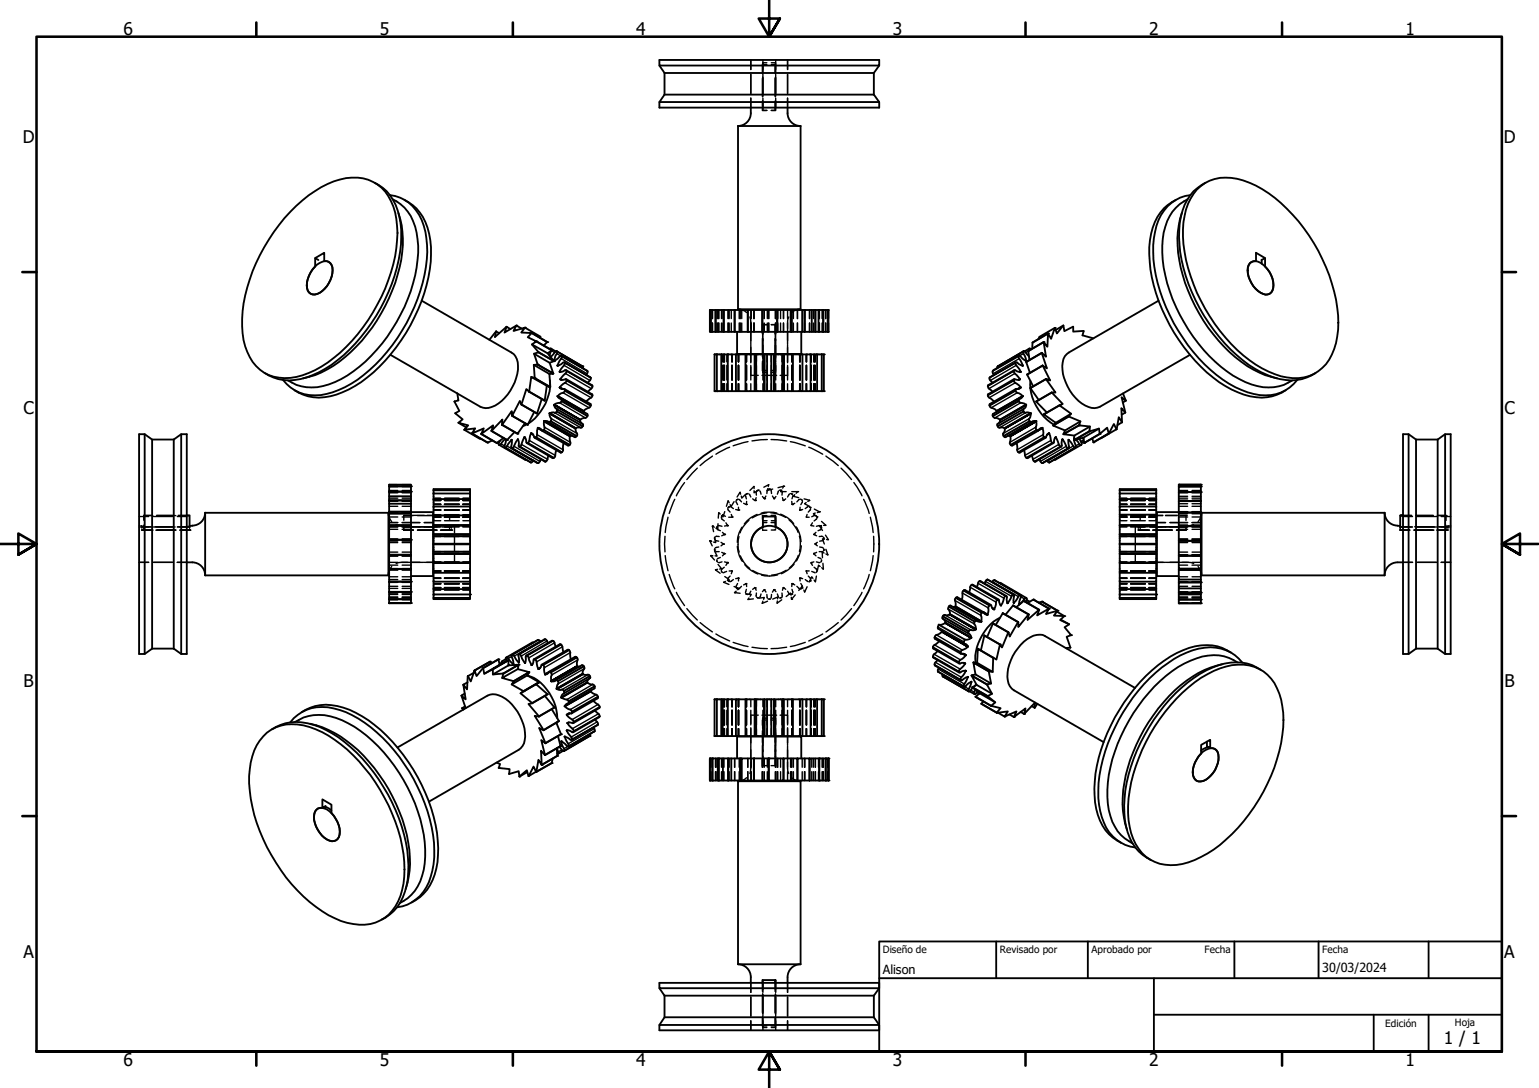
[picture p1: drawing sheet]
<svg xmlns="http://www.w3.org/2000/svg" width="420mm" height="297mm" viewBox="0 0 420 297" stroke-linecap="round" stroke-linejoin="round" font-family="sans-serif">
<defs><g id="words">
<g font-size="4.8">
<text x="33.7" y="9.6">6</text>
<text x="103.7" y="9.6">5</text>
<text x="173.7" y="9.6">4</text>
<text x="243.7" y="9.6">3</text>
<text x="313.7" y="9.6">2</text>
<text x="383.7" y="9.6">1</text>
<text x="6.2" y="38.9">D</text>
<text x="410.5" y="38.9">D</text>
<text x="6.4" y="113.1">C</text>
<text x="410.7" y="113.1">C</text>
<text x="6.4" y="187.4">B</text>
<text x="410.7" y="187.4">B</text>
<text x="6.4" y="261.7">A</text>
<text x="410.7" y="261.7">A</text>
<text x="394.2" y="285">1 / 1</text>
<text x="33.7" y="290.9">6</text>
<text x="103.7" y="290.9">5</text>
<text x="173.7" y="290.9">4</text>
<text x="243.7" y="290.9">3</text>
<text x="313.7" y="290.9">2</text>
<text x="383.7" y="290.9">1</text>
</g>
<g font-size="3.4">
<text x="241" y="266">Alison</text>
<text x="361" y="265.5">30/03/2024</text>
</g>
<g font-size="2.7">
<text x="241" y="260.2">Diseño de</text>
<text x="273" y="260.1">Revisado por</text>
<text x="298" y="260.1">Aprobado por</text>
<text x="328.9" y="260.1">Fecha</text>
<text x="361" y="260.1">Fecha</text>
<text x="378.2" y="280.3">Edición</text>
<text x="397.2" y="280">Hoja</text>
</g>
</g></defs>
<!-- layer: Oculto (ISO) -->
<g fill="none" stroke="#000" stroke-width=".38">
<path d="M205 16.4v2.6M208.2 17.1v3M208.3 16.4v2.6M209.4 17.6h-1.2v2.5M209.4 17.1h-1.2v2.6M210.6 17.1h1.1v3M210.6 17.6h1.1M211.6 17.6v2.5M211.8 16.4v2.6M215 16.4v2.6M205 20.3v5.2M205 26.8v2.6"/>
<path d="M208.2 27.6v2.5M208.2 21.4v5M208.2 27.5v2.6zM208.2 21.1v5.3M208.2 30.1h1.2M208.3 20.3v5.2M208.3 26.8v2.6M211.6 21.4v5M211.6 27.6v2.5M211.7 21.1v5.3M211.7 27.5v2.6h-1.1M211.8 20.3v5.2"/>
<path d="M211.8 26.8v2.6M215 20.3v5.2M215 26.8v2.6M193.8 84.6v2.4M193.8 88.2v2.4M194.5 84.6v2.4M194.5 88.2v2.4M195.4 84.6v2.4M195.4 88.2v2.4M195.8 84.6v2.4M195.8 88.2v2.4M196 84.6v2.4"/>
<path d="M196 88.2v2.4M196.2 84.6v2.4M196.2 88.2v2.4M197 84.6v2.4M197 88.2v2.4M197.3 96.8v2M197.3 99.7v4M197.4 84.6v2.4M197.4 88.2v2.4M197.4 96.8v2M197.4 99.7v4M197.7 96.8v2"/>
<path d="M197.7 99.7v4M197.8 96.8v2M197.8 99.7v4M198.5 96.8v2M198.5 99.7v4M198.6 96.8v2M198.6 99.7v4M198.8 84.6v2.4M198.8 88.2v2.4M199.1 84.6v2.4M199.1 88.2v2.4M199.6 84.6v2.4"/>
<path d="M199.6 88.2v2.4M199.8 96.8v2M199.8 99.7v4M199.9 96.8v2M199.9 99.7v4M201.5 96.8v2M201.5 99.7v4M201.6 96.8v2M201.6 99.7v4M201.7 96.8v2M201.7 99.7v4M201.8 84.6v2.4"/>
<path d="M201.8 88.2v2.4M202.1 84.6v2.4M202.1 88.2v2.4M202.5 84.6v2.4M202.5 88.2v2.4M202.6 84.6l1.2 .7M203.6 96.8v2M203.6 99.7v4M203.7 96.8v2M203.7 99.7v4M203.8 96.8v2M203.8 99.7v4"/>
<path d="M204.7 86.5l.3 1.4v6.1M205 84.6v2.4M205 94.2v2.4M205 96.8v2.2M205 99.7v4M205.1 84.6v2.4M205.1 88.2v2.4M205.8 84.6v2.4M205.8 88.2v2.4M205.9 84.6v2.4M205.9 88.2v2.4M206.2 96.8v2"/>
<path d="M206.2 99.7v4M206.5 96.8v2M206.5 99.7v4M208.2 98.7v2.4h1.2M208.2 92.4v5M208.2 88.6v2.6M208.2 98.7v2.9h1.2M208.2 84.6v2.4M208.2 88.2v9.6M208.2 88.6h1.2M208.3 96.8v2M208.3 99.7v4"/>
<path d="M208.7 84.6v2.4M208.7 88.2v2.4M209.4 96.8v2M209.4 99.7v4M209.5 84.6v2.4M209.5 88.2v2.4M209.9 84.6v2.4M209.9 88.2v2.4M210.6 88.6h1.1M210.6 96.8v2M210.6 99.7v4M211.6 88.6v2.6"/>
<path d="M211.6 92.4v5M211.6 98.7v2.4M211.7 99v2.6h-1.1M211.7 87v-2.4v2.4M211.7 88.2v9.6M211.7 98.7v2.9M211.8 96.8v2M211.8 99.7v4M212.3 84.6v2.4M212.3 88.2v2.4M213.1 84.6v2.4M213.1 88.2v2.4"/>
<path d="M213.5 96.8v2M213.5 99.7v4M213.8 96.8v2M213.8 99.7v4M213.9 84.6v2.4M213.9 88.2v2.4M215 84.6v2.4M215 94.2v2.4M215 96.8v2.2M215 99.7v4M215.3 86.5l-.3 1.4v6.1M216.2 96.8v2"/>
<path d="M216.2 99.7v4M216.3 96.8v2M216.3 99.7v4M216.6 84.6v2.4M216.6 88.2v2.4M217.4 84.6l-1.2 .7M217.7 84.6v2.4M217.7 88.2v2.4M218.3 96.8v2M218.3 99.7v4M218.4 96.8v2M218.4 99.7v4"/>
<path d="M219.6 84.6v2.4M219.6 88.2v2.4M220.1 96.8v2M220.1 99.7v4M220.2 96.8v2M220.2 99.7v4M221 84.6v2.4M221 88.2v2.4M221.4 96.8v2M221.4 99.7v4M221.5 96.8v2M221.5 99.7v4"/>
<path d="M222.1 84.6v2.4M222.1 88.2v2.4M222.2 96.8v2M222.2 99.7v4M222.3 96.8v2M222.3 99.7v4M222.5 96.8v2M222.5 99.7v4M222.6 96.8v2M222.6 99.7v4M223.6 84.6v2.4M223.6 88.2v2.4"/>
<path d="M223.7 84.6v2.4M223.7 88.2v2.4M224.5 84.6v2.4M224.5 88.2v2.4M225.4 84.6v2.4M225.4 88.2v2.4M226.2 84.6v2.4M226.2 88.2v2.4M197.3 104.8v2M197.4 104.8v2M197.7 104.8v2M197.8 104.8v2"/>
<path d="M198.5 104.8v2M198.6 104.8v2M199.8 104.8v2M199.9 104.8v2M201.5 104.8v2M201.6 104.8v2M201.7 104.8v2M203.6 104.8v2M203.7 104.8v2M203.8 104.8v2M205 102.5h2M205 104.8v2"/>
<path d="M206.2 104.8v2M206.5 104.8v2M208 102.5h4M208.3 104.8v2M209.4 104.8v2M210.6 101.1h1.1M210.6 104.8v2M211.8 104.8v2M213 102.5h2M213.5 104.8v2M213.8 104.8v2M215 104.8v2"/>
<path d="M216.2 104.8v2M216.3 104.8v2M218.3 104.8v2M218.4 104.8v2M220.1 104.8v2M220.2 104.8v2M221.4 104.8v2M221.5 104.8v2M222.2 104.8v2M222.3 104.8v2M222.5 104.8v2M222.6 104.8v2"/>
<path d="M106.2 134.2h2.4M106.2 134.5h2.4M106.2 133.9h2.4M106.2 138.2h2.4M106.2 136h2.4M106.2 139.9h2.4M106.2 136.8h2.4M106.2 134.4h2.4M106.2 132.8h2.4M106.2 132.3h2.4M109.8 134.2h2.4M109.8 134.5h2.4"/>
<path d="M109.8 133.9h2.4M109.8 138.2h2.4M109.8 136h2.4M109.8 139.9h2.4M109.8 136.8h2.4M109.8 134.4h2.4M109.8 132.8h2.4M109.8 132.3h2.4M118.4 139.3h1.9M118.4 136.1h1.9M118.4 136.6h1.9M118.4 139.2h1.9"/>
<path d="M118.4 137.7h1.9M121.3 139.3h4M121.3 136.1h4M121.3 136.6h4M121.3 139.2h4M121.3 137.7h4M126.4 139.3h1.9M126.4 136.1h1.9M126.4 136.6h1.9M126.4 139.2h1.9M126.4 137.7h1.9M184.2 136.3l-1.5 3.9"/>
<path d="M186.9 131.7l-2.2 3.7M190.4 127.8l-2.9 3.1M194.5 124.5l-3.4 2.6M197.9 139.7l-.5 1.4-.4-.3M198.7 139.1l.6 .7M198.8 138.5l-.1 .3M199.1 137.3l-.3-.5-.5 1.4M199.1 138.3l-.2 .2M199.2 122.1l-3.7 1.9M199.4 138.3l.8 .6M200.4 137l-.8 1.2-.3-.4M200.9 139.1l.6 .1"/>
<path d="M200.9 136.9l.5 .9M201.1 136.4l-.1 .2M201.1 136.4h.1M201.5 136.3l-.3 .1M201.6 138.5l.1 .7M201.6 139.2l-.1 .1M201.7 136.3l.7 .7M202.2 134.9l-.1-.5-.9 1.3M203 137.4l.6 .3M203.5 135.3l.3 .9M203.6 134.9l-1.1 1.1-.1-.6M203.8 134.9l-.2 .2"/>
<path d="M203.8 136.9v.8M203.8 134.9h.1M204.2 134.7l-.3 .1M204.2 120.6l-4 1.1M204.5 134.9l.5 .8M205.5 136.2l.6 .4M205.9 133.4l-.1-.6-1.1 1.1M206.4 134.2l.1 1M206.4 135.9l-.2 .7M207.2 133.8l-.6 .2M207.2 133.8l-1.3 .7v-.5M207.5 134l.3 .9"/>
<path d="M208.2 135.6l.4 .5M208.7 136.1h.1M209.1 135.4l-.4 .7M209.5 133.8l-.1 .9M209.5 120l-4.2 .4M209.6 133.4l-.1 .5 1.4-.4M209.7 132.8l.2-.5-1.4 .7M210 133.5l-.3 .1M210.1 133.5l.2 .1M210.5 133.8l.1 .9M210.5 120l4.3 .4M210.9 135.4l.4 .7"/>
<path d="M211.8 135.6l-.5 .5M212.4 133.1l1.5-.3-.2 .5M212.5 134l-.3 .9M212.8 133.8h.3M213.2 133.8l.2 .2M213.4 133.8l-.3 .4h1.5M213.6 134.2l-.1 1M213.6 135.9l.2 .7M214.5 136.2l-.7 .4M215.5 134.9l-.5 .8M215.8 120.6l4 1.1M215.8 134.7l.3 .1"/>
<path d="M216.2 134.9l.1 .2M216.2 136.9v.8M216.2 134.2h1.5M216.5 135.3l-.3 .9M217 135.1l-.4 .4 1.5 .4M217 137.4l-.7 .3M217.7 134.2l-.3 .5M218.2 136.3l-.6 .7M218.3 139.2l.1 .1M218.4 139.3h.1M218.4 138.5v.7M218.5 136.3l.3 .1"/>
<path d="M218.8 136.4l.3 .2M219.1 136.9l-.5 .9M219.1 139.1l-.7 .1M219.5 136.2l1.5 .4-.5 .3M220.1 137.2l-.5 .3 1.4 .7M220.6 138.3l-.8 .6M220.8 122.1l3.8 1.9M220.9 138.3l.2 .2M221.2 138.5l.1 .3M221.3 139.1l-.6 .7M222.3 139l1.3 .7M223.6 139.7l-.5 .2"/>
<path d="M225.5 124.5l3.4 2.6M229.6 127.8l2.9 3.1M233.1 131.7l2.2 3.7M235.8 136.3l1.5 3.9M305.7 139.3h2M305.7 136.1h2M305.7 136.6h2M305.7 139.2h2M305.7 137.7h2M308.7 139.3h4M308.7 136.1h4M308.7 136.6h4"/>
<path d="M308.7 139.2h4M308.7 137.7h4M313.7 139.3h2M313.7 136.1h2M313.7 136.6h2M313.7 139.2h2M313.7 137.7h2M321.8 136.6h2.4M321.8 134.2h2.4M321.8 134.5h2.4M321.8 132.8h2.4M321.8 133.9h2.4"/>
<path d="M321.8 135.5h2.4M321.8 139.7h2.4M321.8 137.5h2.4M321.8 138.2h2.4M321.8 136h2.4M325.4 134.2h2.5h-2.5M325.4 136.6h2.5M325.4 134.2h2.5M325.4 134.5h2.5M325.4 132.8h2.5M325.4 133.9h2.5M325.4 135.5h2.5"/>
<path d="M325.4 139.7h2.5M325.4 137.5h2.5M325.4 138.2h2.5M325.4 136h2.5M38 143.9h3.3M38 143.6h.2M38 153.5h2.6M38 141h2.6M38.5 143.6h.2M38.7 144.4v.3h3M38.7 144.8h3M38.7 143.8h2.5"/>
<path d="M38.7 143.7v.4M39.2 143.4v1.3M41.7 140.8l-2.5-.1v1.3M41.9 143.9h5.9M41.9 153.5h5.2M41.9 141h5.2M42.4 143.8h4.9M42.6 144.8h5.4M42.6 144.7h5.4M42.7 140.7l5.3 .1M48.4 143.9h3.4M48.4 153.5h2.6"/>
<path d="M48.4 141h2.6M48.5 143.8h2.5M48.6 140.7l3.2 .1M49.1 144.7h2.7v-.3v.3h-2.6M49.1 144.8h2.7M51.8 143.8v.3M106.2 142.7h2.4M106.2 143.9h2.4M106.2 143.8h2.4M106.2 153.5h2.4M106.2 143.7h2.4M106.2 147.1h2.4"/>
<path d="M106.2 155.2h2.4M106.2 150.7h2.4M106.2 154.3h2.4M106.2 157.5h2.4M106.2 151.8h2.4M106.2 148.1h2.4M106.2 144.5h2.4M106.2 159h2.4M106.2 155.6h2.4M106.2 158.2h2.4M106.2 147.7h2.4M106.2 151.7h2.4"/>
<path d="M106.2 147.6h2.4M106.2 143.6h2.4M106.9 154.7l-.7 1.2M108.1 143.2l1.7 .4M108.6 141.1h-2.4l.7 1.3M109.8 142.7h4.8M109.8 143.9h10.5M109.8 143.8h8.4M109.8 141.1h2.4M109.8 143.7h2.4M109.8 147.1h2.4M109.8 155.2h2.4"/>
<path d="M109.8 150.7h2.4M109.8 154.3h2.4M109.8 157.5h2.4M109.8 151.8h2.4M109.8 148.1h2.4M109.8 144.5h2.4M109.8 159h2.4M109.8 155.6h2.4M109.8 158.2h2.4M109.8 147.7h2.4M109.8 151.7h2.4M109.8 147.6h2.4"/>
<path d="M109.8 143.6h2.4M110 143.6h.2M110.2 144.8h2.6M110.2 143.4v1.3h2.6M114 144.8h5.3M114 144.7h5.3M115.6 153.5h-6.1l-1.4 .3M115.8 142.7h2.4M115.8 153.5h2.4M118.4 142.2h1.9M118.4 143.5h1.9M118.4 153.6h1.9"/>
<path d="M118.4 141.2h1.9M118.4 150.6h1.9M118.4 143.8h1.6M118.4 153.5h2.2M118.4 141.1h1.9M118.4 155.9h1.9M118.4 157.8h1.9M118.4 159.4h1.9M118.4 159.3h1.9M118.4 157.9h1.9M118.4 156h1.9M118.4 155.8h1.9"/>
<path d="M118.4 151.1h1.9M118.4 146h1.9M118.4 153.4h1.9M118.4 146.5h1.9M118.4 143.7h1.9M118.4 140.5h1.9M119.8 140.7h-9.6v1.3M120.3 140.8h2.4v1.2M120.3 144.8h3M120.6 143.9h4.7M121.3 142.2h4M121.3 143.5h4"/>
<path d="M121.3 153.6h4M121.3 141.2h4M121.3 150.6h4M121.3 153.5h4M121.3 141.1h4M121.3 155.9h4M121.3 157.8h4M121.3 159.4h4M121.3 159.3h4M121.3 157.9h4M121.3 156h4M121.3 155.8h4"/>
<path d="M121.3 151.1h4M121.3 146h4M121.3 153.4h4M121.3 146.5h4M121.3 143.7h4M121.3 140.5h4M121.6 143.8h1.7M122.7 143.4v1.3M123.3 144.4v.3h-3M123.3 143.7v.4M123.5 143.6h-.2M123.8 143.6h.3v1.9"/>
<path d="M124.1 146.5v4M124.1 151.6v1.9M126.4 142.2h1.9M126.4 143.5h1.9M126.4 153.6h1.9M126.4 141.2h1.9M126.4 150.6h1.9M126.4 143.9h1.9M126.4 153.5h1.9M126.4 141.1h1.9M126.4 155.9h1.9M126.4 157.8h1.9"/>
<path d="M126.4 159.4h1.9M126.4 159.3h1.9M126.4 157.9h1.9M126.4 156h1.9M126.4 155.8h1.9M126.4 151.1h1.9M126.4 146h1.9M126.4 153.4h1.9M126.4 146.5h1.9M126.4 143.7h1.9M126.4 140.5h1.9M181.5 146.4v4.3"/>
<path d="M181.6 151.7l.8 4.1M182.4 141.2l-.8 4.2M182.7 156.8l1.5 4M193.8 147.6l.5 .2M193.8 147.7l.6 1.3M194.1 151.7l.5 .1M194.1 151.8l1 1.1M194.5 143.6l.5 .3M194.5 143.7l.3 1.4M195.1 146.7l.3 1.4-.6-.1M195.1 150.4l.7 1.4h-.6M195.1 150.2l.1 .2"/>
<path d="M195.1 149.8v.3M195.2 146.7l-.1 .6M195.3 147.5l.9 .3M195.4 150.6h.9M195.4 146.5h.9M195.4 155.6l1.2 .9M195.7 143.9v.4M195.7 152.8v.3M195.8 153.2l.1 .3M195.8 144.4l.9 .5M195.9 143.6l-.1 .3M195.9 155.4l-.6 .2"/>
<path d="M196 143v1.5l-.5-.3M196 154.1l1 1.1-.5 .2M196.2 143.5l.9 .2M196.2 149.3l-.9 .3M196.6 140.3l-.4-.4-.1 1.6M196.7 152.2l-.9 .4M196.8 148.1l.7 .4M196.9 155.7l.1 .3M197 141.6l.7 .6M197 156.1l.2 .2M197 150.8l.7 .3M197.1 153.4l-.9 .2"/>
<path d="M197.1 140.9l-.2 .4M197.2 140.7l.1-.2 .8 .5M197.2 145.3l.5 .5M197.4 148.6h.1M197.4 148.6l-.6 .4M197.7 146l-.7 .3M197.7 154.9l-.7 .6M197.7 145.9h.1M197.8 151.2l-.6 .6M197.8 153.4l.7 .2M197.9 157.4l1.2 .8-.5 .3M198.1 158.7l-.6 .3 1.5 .6"/>
<path d="M198.2 142.7l.4 .7M198.4 156l-.9 .4M198.5 143.5l-.7 .1M198.6 153.7l-.4 .7M198.6 153.7h.1M198.7 158.3l.1 .2M198.9 158.6l.2 .2M198.9 141.2h1M199.1 155.9h.8l-.3 .7M199.3 157.3l-.6 .7M199.6 140.4l.3 .7M200.2 158.2l-.8 .6"/>
<path d="M201.3 149.1a7.9 7.9 0 0 0 1.4 4.2M201.4 159.3l-.5 .9M201.5 157.8h.1M201.5 157.8l-.6 .2M201.7 157.8l-.1 .8M201.7 146.5a8 8 0 0 0 .1 4.2M202.1 151.8a8.5 8.5 0 0 0 2.6 3.4M202.6 143.9a7.5 7.5 0 0 0-1.3 4.2M203.3 154.2a8.7 8.7 0 0 0 3.6 2.5M203.6 159.4l-.6 .3M203.7 159.4h.1M203.8 159.4v.7"/>
<path d="M204.5 142a8 8 0 0 0-2.4 3.5M205.5 155.8a8.2 8.2 0 0 0 4 1.3M206.7 140.4a7.6 7.6 0 0 0-3.5 2.7M208.2 142.9v1.3M208.2 144.4v.4h1.2M208.2 142.7h1.2M208.3 142.2h1.1M209.4 140h-.1a9.2 9.2 0 0 0-3.9 1.4M209.4 140.8h-1.2v1M210.4 140a8.6 8.6 0 0 1 4.1 1.3M210.5 140.7l1.1 .1M210.5 142.7h1.2"/>
<path d="M210.6 142.2h1.2M211.6 141h.1M211.7 144.4v.3h-1.1M211.7 143.8v.3M212.1 140.1a8.3 8.3 0 0 0-4.3 0M212.3 157a8.6 8.6 0 0 1-4.4 0M213.1 140.4a7.8 7.8 0 0 1 3.6 2.5M214.6 155.7a8.2 8.2 0 0 1-4 1.3M215.4 141.9a9.1 9.1 0 0 1 2.5 3.4M216.2 159.4v.7M216.3 159.4h.1M216.3 159.4l.7 .3"/>
<path d="M216.8 154a9.1 9.1 0 0 1-3.5 2.6M217.3 143.8a7.3 7.3 0 0 1 1.4 4.1M217.9 151.6a8 8 0 0 1-2.4 3.5M218.2 146.4a8.8 8.8 0 0 1 0 4.1M218.4 157.9v.7M218.4 157.8l-.1 .1M218.4 157.8l.7 .2M218.6 159.3l.5 .9M218.8 149a8.4 8.4 0 0 1-1.4 4.1M219.8 158.2l.8 .6M220.1 155.9l.2 .7M220.2 155.9h.7"/>
<path d="M220.2 141.2h.7M220.3 140.4l-.2 .7M220.7 157.3l.6 .7M221.1 158.6l-.2 .2M221.3 158.3l-.1 .2M221.4 153.7l.4 .7M221.6 156l.9 .4M221.8 142.7l-.4 .8 .8 .1M221.9 157.9l-.3-.4-.6 1.4M222.2 153.4l-.8 .2M222.2 154.9l.8 .6M222.2 151.2l.6 .6"/>
<path d="M222.2 146l.7 .3M222.2 145.9h.1M222.5 148.4v.1M222.5 140.7l-.9 .4M222.6 148.6l.5 .4M222.6 140.1l-.5 .2 1.1 1M222.8 140.8l.1 .2M222.8 145.3l-.6 .5M222.9 157.3l-.3 1.5-.4-.4M222.9 153.4l.9 .2M222.9 150.8l-.7 .3M223 141.1l.1 .2"/>
<path d="M223 141.6l-.8 .6M223.1 155.7l-.3 .6M223.1 148.1l-.5 .3M223.3 152.2l.9 .4M223.6 150.6h1M223.6 146.5h1M223.8 149.3l.9 .3M223.8 143.5l-.9 .2M223.9 154.7l-.4-.4-.4 1.5M224.1 143.6l.2 .3M224.2 144.4l-.9 .5M224.3 143.9v.4"/>
<path d="M224.3 143.5l-.6 .1 .8 1.2M224.3 142.4l1.1 1h-.5M224.3 153.2l-.2 .3M224.3 152.8v.3M224.7 153.8l.1 1.5-.5-.3M224.7 147.5l-.9 .3M224.8 146.7l.1 .6M224.9 149.8v.3M224.9 150.2l-.1 .2M225 151l-.5-.3v1.6M225.1 147.2l-.6-.1 .5 1.4M225.4 146.1l.8 1.3-.5-.1"/>
<path d="M225.5 150l.5 1.5-.5-.3M237.3 156.8l-1.5 4M237.6 141.2l.8 4.2M238.4 151.7l-.8 4.1M238.5 146.4v4.3M305.7 140.7h2M305.7 142.2h2M305.7 143.5h2M305.7 153.6h2M305.7 141.2h2M305.7 150.6h2M305.7 143.9h2"/>
<path d="M305.7 153.5h2M305.7 141.1h2M305.7 155.9h2M305.7 157.8h2M305.7 159.4h2M305.7 159.3h2M305.7 157.9h2M305.7 156h2M305.7 155.8h2M305.7 151.1h2M305.7 146h2M305.7 153.4h2"/>
<path d="M305.7 146.5h2M305.7 143.7h2M308.7 140.7l4 .1h-1.4v1.3M308.7 142.2h4M308.7 143.5h4M308.7 153.6h4M308.7 141.2h4M308.7 150.6h4M308.7 143.9h4M308.7 153.5h4M308.7 141.1h4M308.7 155.9h4"/>
<path d="M308.7 157.8h4M308.7 159.4h4M308.7 159.3h4M308.7 157.9h4M308.7 156h4M308.7 155.8h4M308.7 151.1h4M308.7 146h4M308.7 153.4h4M308.7 146.5h4M308.7 143.7h4M309.9 146.5v4"/>
<path d="M309.9 151.6v1.9M310.3 143.6h-.4v1.9M310.5 143.6h.3M310.8 144.4v.4h3M310.8 144.7h3M310.8 143.8h2.6M310.8 143.7v.5M311.3 143.4v1.4M313.4 153.5h2.3M313.7 140.7h2M313.7 142.2h2M313.7 143.5h2"/>
<path d="M313.7 153.6h2M313.7 141.2h2M313.7 150.6h2M313.7 143.9h2M313.7 141.1h2M313.7 155.9h2M313.7 157.8h2M313.7 159.4h2M313.7 159.3h2M313.7 157.9h2M313.7 156h2M313.7 155.8h2"/>
<path d="M313.7 151.1h2M313.7 146h2M313.7 153.4h2M313.7 146.5h2M313.7 143.7h2M314.7 144.8h5.3M314.7 144.7h5.3M314.7 143.8h9.5M315.8 140.7h1.6M315.8 142.7h2.4M315.8 143.9h8.4M315.8 153.5h2.4"/>
<path d="M318.2 140.7h3.2M318.4 153.5h6.1l1.4 .3M319.4 142.7h4.8M321.2 144.7h2.6M321.8 143.4h2.4M321.8 141.1h2.4M321.8 140.3h2.4M321.8 147.4h2.4M321.8 151.4h2.4M321.8 147.1h2.4M321.8 155.3h2.4M321.8 150.7h2.4"/>
<path d="M321.8 151.5h2.4M321.8 158.8h2.4M321.8 154.3h2.4M321.8 155.4h2.4M321.8 157.5h2.4M321.8 151.8h2.4M321.8 148.1h2.4M321.8 144.5h2.4M322.2 140.7h1.6v1.4M323.8 144.4v.4h-2.6M323.8 143.4v1.4h-2.5M325.4 141.1h2.5l-.8 1.3"/>
<path d="M325.4 143.4h2.5M325.4 142.7h2.5M325.4 143.9h2.5M325.4 143.8h2.5M325.4 143.6h2.5M325.4 153.5h2.5M325.4 140.3h2.5M325.4 147.4h2.5M325.4 151.4h2.5M325.4 147.1h2.5M325.4 155.3h2.5M325.4 150.7h2.5"/>
<path d="M325.4 151.5h2.5M325.4 158.8h2.5M325.4 154.3h2.5M325.4 155.4h2.5M325.4 157.5h2.5M325.4 151.8h2.5M325.4 148.1h2.5M325.4 144.5h2.5M325.9 143.2l-1.4 .4h-2.7M327.1 154.7l.8 1.2M382.3 144.4v.4h2.6M382.3 143.9v.3"/>
<path d="M382.3 144.7h2.6M382.3 143.8h2.6M383 140.7h2.4M383 143.9h2.6M383 153.5h2.6M383 141h2.6M386 144.8h5.4M386 144.7h5.4M386.2 143.8h5.2M386.6 140.7h4.7M386.7 143.9h5.5M387 153.5h5.2"/>
<path d="M387 141h5.2M392.3 144.7h3M392.4 140.7l2.4 .1zM392.7 143.8h2.6M392.9 143.9h3.1M393.4 153.5h2.6M393.4 141h2.6M394.8 140.8v1.3M394.8 143.4v1.4M395.3 144.4v.4h-3M395.3 143.7v.5M395.5 143.6h-.2"/>
<path d="M395.8 143.6h.2M106.2 160.6h2.4M106.2 160.1h2.4M106.2 161.9h2.4M106.2 163h2.4M106.2 163.1h2.4M106.2 163.7h2.4M106.2 164.7h2.4M106.2 161.8h2.4M106.2 162.3h2.4M109.8 160.6h2.4M109.8 160.1h2.4"/>
<path d="M109.8 161.9h2.4M109.8 163h2.4M109.8 163.1h2.4M109.8 163.7h2.4M109.8 164.7h2.4M109.8 161.8h2.4M109.8 162.3h2.4M118.4 160.5h1.9M118.4 161h1.9M118.4 160.4h1.9M121.3 160.5h4M121.3 161h4"/>
<path d="M121.3 160.4h4M126.4 160.5h1.9M126.4 161h1.9M126.4 160.4h1.9M184.7 161.7l2.2 3.6M187.5 166.2l2.9 3.1M191.1 170l3.4 2.5M195.5 173.1l3.7 1.9M200.2 175.4l4 1.1M200.4 160.1l1.4 .5-.4 .4M200.6 161.8l1.5 .2M201 160.5l.1 .1"/>
<path d="M201 161.4l-.5 .4M201.1 160.6h.1M201.2 160.7l.3 .1M202.4 160.1l-.7 .7M203.6 162.2l1.5 .1-.3 .5M203.6 162l.6 .3M203.8 160.9l-.3 .9M204.5 163.2l-.3 .5 1.5-.2M205 161.4l-.5 .8M205.3 176.7l4.2 .4M206.1 160.5l-.6 .4M206.2 160.5l.2 .6"/>
<path d="M206.5 161.9l-.1 1M206.6 163.1l.3 .1M206.9 163.2h.3M207.2 163.3l1.5-.2-.2 .5M207.8 162.2l-.3 .9M208.3 164.1l-.2 .6 1.4-.6M208.6 161l-.4 .5M208.7 161l.4 .7M209.4 162.3l.1 1M209.7 163.5l.3 .1M210.3 163.5l-.2 .1M210.6 162.3l-.1 1"/>
<path d="M211.3 161l-.4 .7M211.3 161h.1M211.4 161l.4 .5M212.2 162.2l.3 .9M212.3 163.5v-.5l-1.4 .6M212.8 163.2h.3M213.4 163.8l-1.2 .8v-.5M213.4 163.1l-.2 .1M213.5 161.9l.1 1M213.8 160.5l.7 .4M213.8 160.5l-.2 .6M214.8 176.7l-4.3 .4"/>
<path d="M215 161.4l.5 .8M216 162.5l-.2-.6-1.2 1M216 163.1l.1 .5M216.1 162.2l-.3 .1M216.2 160.9l.3 .9M216.3 162l-.1 .2M217.1 162.4l-1 1.2M217.6 160.1l.6 .7M218.8 160.7l-.3 .1M219.1 160.5l-.3 .1M219.2 160.6l-.2-.5-.9 1.1M219.8 175.4l-4 1.1"/>
<path d="M220.3 160.2l-.6 1.4-.2-.5M224.6 173.1l-3.8 1.9M228.9 170l-3.4 2.5M232.5 166.2l-2.9 3.1M235.3 161.7l-2.2 3.6M305.7 160.5h2M305.7 161h2M305.7 160.4h2M308.7 160.5h4M308.7 161h4M308.7 160.4h4M313.7 160.5h2"/>
<path d="M313.7 161h2M313.7 160.4h2M321.8 163.6h2.4M321.8 161.6h2.4M321.8 160.1h2.4M321.8 164.6h2.4M321.8 161.9h2.4M321.8 163h2.4M321.8 163.1h2.4M325.4 163.6h2.5M325.4 161.6h2.5M325.4 160.1h2.5"/>
<path d="M325.4 164.6h2.5M325.4 161.9h2.5M325.4 163h2.5M325.4 163.1h2.5M197.4 190.9v2.1M197.4 193.9v4M197.4 198.9v2.1M197.7 190.9v2.1M197.7 193.9v4M197.7 198.9v2.1M197.8 190.9v2.1M197.8 193.9v4"/>
<path d="M197.8 198.9v2.1M198.5 190.9v2.1M198.5 193.9v4M198.5 198.9v2.1M198.6 190.9v2.1M198.6 193.9v4M198.6 198.9v2.1M199.8 190.9v2.1M199.8 193.9v4M199.8 198.9v2.1M199.9 190.9v2.1M199.9 193.9v4"/>
<path d="M199.9 198.9v2.1M201.5 190.9v2.1M201.5 193.9v4M201.5 198.9v2.1M201.6 190.9v2.1M201.6 193.9v4M201.6 198.9v2.1M201.7 190.9v2.1M201.7 193.9v4M201.7 198.9v2.1M203.6 190.9v2.1M203.6 193.9v4"/>
<path d="M203.6 198.9v2.1M203.7 190.9v2.1M203.7 193.9v4M203.7 198.9v2.1M203.8 190.9v2.1M203.8 193.9v4M203.8 198.9v2.1M205 190.9v2.1M205 193.9v4M205 198.7v2.3M205 195.2h2M206.2 190.9v2.1"/>
<path d="M206.2 193.9v4M206.2 198.9v2.1M206.5 190.9v2.1M206.5 193.9v4M206.5 198.9v2.1M208 195.2h4M208.2 199.5v1.5M208.2 199.9v9.6M208.3 190.9v2.1M208.3 193.9v4M208.3 198.9v2.1M209.4 196.6h-1.2v1.4"/>
<path d="M209.4 196.1h-1.2v3M209.4 190.9v2.1M209.4 193.9v4M209.4 198.9v2.1M210.5 196.6h1.1M210.6 196.1h1.1v1.6M210.6 190.9v2.1M210.6 193.9v4M210.6 198.9v2.1M211.6 196.6h.1M211.6 196.6v1.4M211.6 199.5v1.5"/>
<path d="M211.7 196.1v3M211.7 199.3v10.2M211.8 190.9v2.1M211.8 193.9v4M211.8 198.9v2.1M213 195.2h2v2.3M213.5 190.9v2.1M213.5 193.9v4M213.5 198.9v2.1M213.8 190.9v2.1M213.8 193.9v4M213.8 198.9v2.1"/>
<path d="M215 190.9v2.1M215 193.9v4M215 198.7v2.3M216.2 190.9v2.1M216.2 193.9v4M216.2 198.9v2.1M216.3 190.9v2.1M216.3 193.9v4M216.3 198.9v2.1M218.3 190.9v2.1M218.3 193.9v4M218.3 198.9v2.1"/>
<path d="M218.4 190.9v2.1M218.4 193.9v4M218.4 198.9v2.1M220.1 190.9v2.1M220.1 193.9v4M220.1 198.9v2.1M220.2 190.9v2.1M220.2 193.9v4M220.2 198.9v2.1M221.4 190.9v2.1M221.4 193.9v4M221.4 198.9v2.1"/>
<path d="M221.5 190.9v2.1M221.5 193.9v4M221.5 198.9v2.1M222.2 190.9v2.1M222.2 193.9v4M222.2 198.9v2.1M222.3 190.9v2.1M222.3 193.9v4M222.3 198.9v2.1M222.5 190.9v2.1M222.5 193.9v4M222.5 198.9v2.1"/>
<path d="M222.6 190.9v2.1M222.6 193.9v4M222.6 198.9v2.1M194.1 207.1v2.4M194.1 210.7v2.4M195.3 207.1v2.4M195.3 210.7v2.4M195.4 207.1v2.4M195.4 210.7v2.4M195.8 207.1v2.4M195.8 210.7v2.4M197 207.1v2.4"/>
<path d="M197 210.7v2.4M197.5 207.1v2.4M197.5 210.7v2.4M197.6 207.1v2.4M197.6 210.7v2.4M199.1 207.1v2.4M199.1 210.7v2.4M200.5 207.1v2.4M200.5 210.7v2.4M200.6 207.1v2.4M200.6 210.7v2.4M201.8 207.1v2.4"/>
<path d="M201.8 210.7v2.4M203.8 212.3l-1.2 .8M204.2 207.1v2.4M204.2 210.7v2.4M205 203.7v6l-.3 1.5M205 201.1v2.4M205 210.7v2.4M205.1 207.1v2.4M205.1 210.7v2.4M208.1 207.1v2.4M208.1 210.7v2.4M208.2 201.1v1.6"/>
<path d="M208.2 203.5v3.2M208.2 207.1v2.4M208.2 210.7v2.4M208.2 209h1.2M208.7 207.1v2.4M208.7 210.7v2.4M209.5 207.1v2.4M209.5 210.7v2.4M210.5 209h1.1M211.6 201.1v1.6M211.6 203.5v3.2M211.6 207.4v1.6"/>
<path d="M211.7 206.4l-.1 2.6M211.7 210.7v2.4v-2.4M212.2 207.1v2.4M212.2 210.7v2.4M212.3 207.1v2.4M212.3 210.7v2.4M213.1 207.1v2.4M213.1 210.7v2.4M215 203.7v6l.3 1.5M215 201.1v2.4M215 210.7v2.4M215.8 207.1v2.4"/>
<path d="M215.8 210.7v2.4M216.1 207.1v2.4M216.1 210.7v2.4M216.2 212.3l1.2 .8M216.2 207.1v2.4M216.2 210.7v2.4M216.6 207.1v2.4M216.6 210.7v2.4M219 207.1v2.4M219 210.7v2.4M219.6 207.1v2.4M219.6 210.7v2.4"/>
<path d="M219.7 207.1v2.4M219.7 210.7v2.4M221.6 207.1v2.4M221.6 210.7v2.4M222.1 207.1v2.4M222.1 210.7v2.4M222.6 207.1v2.4M222.6 210.7v2.4M223.5 207.1v2.4M223.5 210.7v2.4M223.7 207.1v2.4M223.7 210.7v2.4"/>
<path d="M224.5 207.1v2.4M224.5 210.7v2.4M224.7 207.1v2.4M224.7 210.7v2.4M224.8 207.1v2.4M224.8 210.7v2.4M226 207.1v2.4M226 210.7v2.4M205 268.3v2.6M205 272.2v5.2M205 278.7v2.6M208.2 268.3v2.4"/>
<path d="M208.2 271.8v4.7M208.2 277.7v2.4h1.2M208.2 267.6v2.6M208.2 271.3v5.4M208.2 277.5v3h1.2M208.3 268.3v2.6M208.3 272.2v5.2M208.3 278.7v2.6M211.6 277.7v2.4h-1.1M211.6 268.3v2.4M211.6 271.8v4.7M211.7 277.5v3h-1.1"/>
<path d="M211.7 270.2v-2.6v3.1M211.7 271.3v5.6M211.8 268.3v2.6M211.8 272.2v5.2M211.8 278.7v2.6M215 268.3v2.6M215 272.2v5.2M215 278.7v2.6M211.6 280.1h.1"/>
</g>
<g fill="#000">
<circle cx="196.2" cy="139.9" r=".19"/>
<circle cx="198.8" cy="138.5" r=".19"/>
<circle cx="201.2" cy="136.4" r=".19"/>
<circle cx="201.5" cy="139.2" r=".19"/>
<circle cx="201.7" cy="139.2" r=".19"/>
<circle cx="202.1" cy="134.4" r=".19"/>
<circle cx="203.6" cy="137.7" r=".19"/>
<circle cx="203.7" cy="137.7" r=".19"/>
<circle cx="203.8" cy="137.7" r=".19"/>
<circle cx="206.1" cy="136.6" r=".19"/>
<circle cx="206.2" cy="136.6" r=".19"/>
<circle cx="208.6" cy="136.1" r=".19"/>
<circle cx="208.7" cy="136.1" r=".19"/>
<circle cx="209.9" cy="132.3" r=".19"/>
<circle cx="210.1" cy="133.5" r=".19"/>
<circle cx="211.3" cy="136.1" r=".19"/>
<circle cx="213.8" cy="136.6" r=".19"/>
<circle cx="213.9" cy="132.8" r=".19"/>
<circle cx="213.9" cy="136.6" r=".19"/>
<circle cx="216.2" cy="134.9" r=".19"/>
<circle cx="216.2" cy="137.7" r=".19"/>
<circle cx="216.3" cy="137.7" r=".19"/>
<circle cx="217.7" cy="134.2" r=".19"/>
<circle cx="218.4" cy="139.2" r=".19"/>
<circle cx="221.2" cy="138.5" r=".19"/>
<circle cx="223.6" cy="139.7" r=".19"/>
<circle cx="38.7" cy="144.8" r=".19"/>
<circle cx="39.2" cy="144.7" r=".19"/>
<circle cx="39.2" cy="144.8" r=".19"/>
<circle cx="51.8" cy="144.7" r=".19"/>
<circle cx="51.8" cy="144.8" r=".19"/>
<circle cx="110.2" cy="144.8" r=".19"/>
<circle cx="110.2" cy="144.7" r=".19"/>
<circle cx="122.7" cy="144.7" r=".19"/>
<circle cx="122.7" cy="144.8" r=".19"/>
<circle cx="123.3" cy="144.8" r=".19"/>
<circle cx="123.3" cy="144.7" r=".19"/>
<circle cx="193.8" cy="147.6" r=".19"/>
<circle cx="193.8" cy="147.7" r=".19"/>
<circle cx="194.1" cy="151.8" r=".19"/>
<circle cx="194.1" cy="151.7" r=".19"/>
<circle cx="194.5" cy="143.7" r=".19"/>
<circle cx="194.5" cy="143.6" r=".19"/>
<circle cx="195.1" cy="150.2" r=".19"/>
<circle cx="195.3" cy="155.6" r=".19"/>
<circle cx="197.5" cy="148.6" r=".19"/>
<circle cx="197.5" cy="148.5" r=".19"/>
<circle cx="197.7" cy="145.8" r=".19"/>
<circle cx="197.7" cy="146" r=".19"/>
<circle cx="197.8" cy="145.9" r=".19"/>
<circle cx="197.8" cy="151.2" r=".19"/>
<circle cx="198.5" cy="153.6" r=".19"/>
<circle cx="198.5" cy="143.5" r=".19"/>
<circle cx="198.6" cy="143.5" r=".19"/>
<circle cx="198.6" cy="153.6" r=".19"/>
<circle cx="198.6" cy="153.7" r=".19"/>
<circle cx="198.8" cy="158.5" r=".19"/>
<circle cx="198.9" cy="158.6" r=".19"/>
<circle cx="199.9" cy="141.1" r=".19"/>
<circle cx="201.5" cy="157.8" r=".19"/>
<circle cx="203.6" cy="159.4" r=".19"/>
<circle cx="216.3" cy="159.4" r=".19"/>
<circle cx="218.4" cy="157.9" r=".19"/>
<circle cx="218.4" cy="157.8" r=".19"/>
<circle cx="221.1" cy="158.6" r=".19"/>
<circle cx="221.2" cy="158.5" r=".19"/>
<circle cx="221.4" cy="153.7" r=".19"/>
<circle cx="222.3" cy="145.8" r=".19"/>
<circle cx="222.5" cy="148.6" r=".19"/>
<circle cx="222.6" cy="148.6" r=".19"/>
<circle cx="222.6" cy="148.4" r=".19"/>
<circle cx="223" cy="141.1" r=".19"/>
<circle cx="224.9" cy="150.2" r=".19"/>
<circle cx="226.2" cy="147.4" r=".19"/>
<circle cx="311.3" cy="140.7" r=".19"/>
<circle cx="323.8" cy="140.8" r=".19"/>
<circle cx="323.8" cy="140.7" r=".19"/>
<circle cx="394.8" cy="140.8" r=".19"/>
<circle cx="200.5" cy="161.8" r=".19"/>
<circle cx="200.6" cy="161.8" r=".19"/>
<circle cx="201.2" cy="160.7" r=".19"/>
<circle cx="204.2" cy="163.7" r=".19"/>
<circle cx="206.2" cy="160.5" r=".19"/>
<circle cx="208.6" cy="161" r=".19"/>
<circle cx="208.7" cy="161" r=".19"/>
<circle cx="210.1" cy="163.6" r=".19"/>
<circle cx="211.4" cy="161" r=".19"/>
<circle cx="213.2" cy="163.2" r=".19"/>
<circle cx="213.8" cy="160.5" r=".19"/>
<circle cx="216.1" cy="163.6" r=".19"/>
<circle cx="216.2" cy="162.2" r=".19"/>
<circle cx="211.7" cy="267.6" r=".19"/>
</g>
<!-- layer: Visible (ISO) -->
<g fill="none" stroke="#000" stroke-width=".51">
<path d="M180 16.4h60v1.5h-60zM180 17.9l1.4 2M181.4 19.9h57.2M181.4 19.9v5.9M240 17.9l-1.4 2v5.9M180 27.9h60v1.5h-60zM181.4 25.8h57.2M181.4 25.8l-1.4 2.1M201.5 34.4h17.1M201.5 34.4v50M205 29.4v1.5M205 30.9a3.5 3.5 0 0 1-3.5 3.5"/>
<path d="M215 30.9a3.5 3.5 0 0 0 3.5 3.5M215 29.4v1.5M218.6 34.4v50M238.6 25.8l1.4 2.1M79.2 57.8a31 31 0 0 1 13.6-8.8 11.3 11.3 0 0 1 14.6 7.4 31.5 31.5 0 0 1-1.4 20.2 47.3 47.3 0 0 1-18.3 23.5 16.4 16.4 0 0 1-14.3 2.3 12.5 12.5 0 0 1-6.9-9.6 39 39 0 0 1 5.6-25.3 49.4 49.4 0 0 1 7.1-9.7zM102.3 49.9a12.5 12.5 0 0 1 6.7 9.3 35.9 35.9 0 0 1-4 22.8 44.1 44.1 0 0 1-17.9 19.6 14.8 14.8 0 0 1-13.8 .9l-1-.7M106.4 53.3a11.5 11.5 0 0 1 9.7 10 36.4 36.4 0 0 1-4 22.7 43.5 43.5 0 0 1-17.9 19.7 14.9 14.9 0 0 1-12.5 1.5 10.9 10.9 0 0 1-4.4-3.5M107.2 54.4a12.4 12.4 0 0 1 6.8 10.9 37.8 37.8 0 0 1-5.7 22.6 39.8 39.8 0 0 1-16.9 16.4 13.1 13.1 0 0 1-12.8-.4M108.8 58.2a28.9 28.9 0 0 1-.9 19.1 45.2 45.2 0 0 1-17 22.6 23.2 23.2 0 0 1-8.2 3.4M110.4 54.6a13.1 13.1 0 0 1 7.1 11 39.3 39.3 0 0 1-5.4 23.2 43.6 43.6 0 0 1-16.9 17.5 14.8 14.8 0 0 1-13.7 .9l-1.1-.7M321 54.6a13.1 13.1 0 0 0-7.1 11 41.2 41.2 0 0 0 6.6 25.3 42.1 42.1 0 0 0 15.7 15.4 14.8 14.8 0 0 0 13.7 .9l1.1-.7M322.6 58.2a30.1 30.1 0 0 0 .9 19.1 45.2 45.2 0 0 0 17 22.6 24.7 24.7 0 0 0 8.2 3.4"/>
<path d="M324.2 54.4a12 12 0 0 0-6.5 9.1 37.5 37.5 0 0 0 5.5 24.4 39.2 39.2 0 0 0 16.8 16.4 13.1 13.1 0 0 0 12.8-.4M325 53.3a11.4 11.4 0 0 0-9.7 10 34.9 34.9 0 0 0 3 20.6 45.3 45.3 0 0 0 18.9 21.8 14.9 14.9 0 0 0 12.5 1.5 10.9 10.9 0 0 0 4.4-3.5M326.8 51.7a11.7 11.7 0 0 1 12.6-2.4 35.2 35.2 0 0 1 16.6 13 45.6 45.6 0 0 1 9.4 25.8 16.6 16.6 0 0 1-4.4 12.3 11.4 11.4 0 0 1-11.3 2.3 34.1 34.1 0 0 1-16.6-12.4 47.2 47.2 0 0 1-10.1-25.7 17.7 17.7 0 0 1 3.8-12.9zM329.1 49.9a12.5 12.5 0 0 0-6.7 9.3 37.9 37.9 0 0 0 5.1 24.9 43.6 43.6 0 0 0 16.9 17.5 14.8 14.8 0 0 0 13.7 .9l1.1-.7M85.9 72.9a3.6 3.6 0 0 1 3.8-1.4 3.3 3.3 0 0 1 .9 4 6.8 6.8 0 0 1-4.6 4.9 2.03 2.03 0 0 1-2.2-2.4 8 8 0 0 1 2.1-5.1zM86 70.5v2.3a6.9 6.9 0 0 0-2 6.4 2.08 2.08 0 0 0 3.3 .7 7.1 7.1 0 0 0 3.2-7.6 1.79 1.79 0 0 0-2-1v-2.3l-2.5 1.5 .9 .5M341.2 71.9a2.49 2.49 0 0 1 3.6 .3 6.9 6.9 0 0 1 2.6 7.1 2.06 2.06 0 0 1-3.2 .6 7.2 7.2 0 0 1-3.3-7.5zM344.4 70.9l.1 1.1M345.4 70.5v2.3a6.5 6.5 0 0 1 2 6.4 2.03 2.03 0 0 1-3.2 .7 7 7 0 0 1-3.3-7.6 1.91 1.91 0 0 1 2-1v-2.3l2.5 1.5-1 .5M115.1 82.1l24.5 14.2a4.6 4.6 0 0 1 1.8 4.7 13 13 0 0 1-7.2 10.1 3.6 3.6 0 0 1-3.1-.1l-24.5-14.1M135.4 90.5l.9 .5M135.4 90.5l-1.8 2.3"/>
<path d="M138.3 89.2l-.6 1.6 3.3-1.9-.8 1.4 3.1-.8-1 1.3 2.9 .1-1.1 1.2 2.3 1.1-1.2 .8 1.8 2.1M138.3 89.2l-3.2 2.8 .3-1.5M138.3 89.2l1 .6M141 88.9l1.4 .8M143.3 89.5l4.3 2.4-.2 .3M145.2 94l4.3 2.4 1.8 2.2-4.3-2.5M145.7 99.6l4.3 2.5 .2 3.5-4.2-2.4 4.2 2.5-.9-.4M145.8 96.6l4.3 2.4 1 3-4.3-2.4 4.3 2.4-1.1 .1M147 96.2l-1.2 .4 1 3h-1.1l.3 3.6-1-.3-.5 4M147 96.2l4.3 2.4-1.2 .4M147 96.1v.1M149.4 93.4l-4.2-2.5 4.2 2.5-1 .9"/>
<path d="M150 95.2h.5v.4M150.4 95.9l-.3 1.2M150.4 95.2l1.3 .7M150.7 95.7l-4.3-2.5 4.3 2.5-1.2 .7M151.3 98.5l1.7-1.3 .4 .1v.4l-1.2 2M151.3 98.5h.1M152 95.9l.1 .2-.1 .5-.4 .5-.3 1.4M152 95.9l-1.7 1.6M152 95.9l7.1 4.2v.5M152.1 99.8l.1 .1M152.2 99.7h.5l1.2-.8 .3 .2-1.4 2.4M152.2 99.7l.1 .1"/>
<path d="M153.2 97.1l7.1 4.1 .2 .3-.5 .8M154.1 98.9l7.1 4.1v.6l-.7 .9M193.8 84.6h1.5v6h-1.2v-6v6h-.3zM195.3 84.6h5.3M195.3 90.6h.1M195.4 84.6v6h2.1v-6M195.7 96.8v10M196.9 96.8v10M197.5 90.6h.1M197.6 84.6v6h2.9v-6M198.7 96.8v10M200.5 90.6h.1"/>
<path d="M200.6 84.6h7.5M200.6 84.6v6h3.6v-6v6h3.9v-6M200.9 96.8v10M201.2 90.6v6h17.6v-6M201.5 84.4l1.1 .2M201.5 84.4h17.1M203.5 96.8v10M205 96.6v.2M206.1 96.8v10M206.2 96.8v10M206.4 96.8h-11.3v10h11.3M206.4 96.8h3"/>
<path d="M206.4 96.8v10M208.1 84.6h4.1M208.1 90.6h.1M208.2 84.6v6h4v-6M208.6 96.8v10M208.7 96.8v10M209.4 96.8h1.2M209.4 96.8v10M210.6 96.8h3M210.6 96.8v10M211.3 96.8v10M211.4 96.8v10v-10"/>
<path d="M212.2 90.6h.1M212.2 84.6h3.9M212.2 84.6v6h3.6v-6M213.6 96.8h11.3v10h-11.3M213.6 96.8v10M213.8 96.8v10M213.9 96.8v10v-10M215 96.6v.2M216.1 84.6v6h-.3M216.1 84.6h.1M216.1 90.6h.1M216.2 84.6h3.4"/>
<path d="M216.2 84.6v6h2.8v-6M216.5 96.8v10M218.5 84.4l-1.1 .2M219.1 96.8v10M219.6 84.6v6h-.6M219.6 84.6h.1M219.6 90.6h.1M219.7 84.6h2.9M219.7 84.6v6h1.9v-6M221.3 96.8v10M222.6 84.6v6h-1M222.6 84.6h.1"/>
<path d="M222.6 90.6h.1M222.6 84.6h2.1M222.6 84.6v6h.9v-6M223.1 96.8v10M224.3 96.8v10M224.7 84.6v6h-1.2M224.7 84.6h.1M224.7 90.6h.1M224.8 84.6h1.4v6h-.2v-6v6h-1.2M224.8 84.6v6M277.3 98.9l-7 4.1-.1 .6 .8 .9M278.3 97l-.2 .7 1.1 2"/>
<path d="M278.3 97l-7 4-.3 .5 .4 .8M278.3 97l.8 .9 1 .6M279.2 99.9l-1.5-.9h-.5l.1 .6 1.3 1.9M279.2 99.7v.2M279.2 99.7l-.1 .1M279.3 99.8l-.1 .1M279.5 95.9l1.4 1.4M279.5 95.9l-.1 .7 .4 .5 .4 1.4M279.5 95.9l-7.1 4.1-.1 .4M280.2 98.5h-.1M280.7 95.9l4.2-2.5-4.2 2.5 .4 2.4M281 95.2l-1.3 .7"/>
<path d="M281.5 95.4l-.2-.2h-.4v.5M281.9 93.5l4.2-2.5-4.2 2.5-.1 1.7M284.4 96.4l1.4 4.2-1.2-.8M284.4 96.4l-4.2 2.5 1 2.9M284.4 96.3l-4.2 2.6M284.4 96.3v.1M284.6 99.8l-4.2 2.5M284.6 99.8h.1M284.7 99.8l2 4.1-1.1-.4 2.6 3.7h-1.1M284.7 99.8l-4.3 2.5 1.7 3.2M288 89.5l-4.3 2.5-.2 .6M290.3 88.9l.3 1.5 2.4-1.2v1.3l2.8-.2-.3 1.3 3 .8"/>
<path d="M290.3 88.9l-1.8 2.1-.5-1.5-1 3-.9-1.5-.2 3.7-1-1.3 .7 4-1.2-1.1M290.3 88.9l-2.1 1.2M316.3 82.1l-24.5 14.2a4.4 4.4 0 0 0-1.7 4.7 12.1 12.1 0 0 0 7.9 10.4h.8l1.5-.4 24.6-14.1M38 118.5h1.5v60h-1.5zM39.5 118.5l2 1.5h5.9M49.5 118.5h1.5v60h-1.5zM49.5 118.5l-2.1 1.5M124.8 107.4l.4 1.9-1.1 .4 1.3 2.5-1.1 .6 2 1.7-1.1 .9 2.6 .7-1.1 1.2 3-.3-.9 1.3 3.3-1.3-.7 1.5 3.2-2.4-.4 1.6 3-3.2-.2 1.5M125.2 115.4l2.1 1.3M126.7 117.3l4.3 2.5 .3-.1M137 116l4.3 2.4M137.1 115.9l-.1 .1"/>
<path d="M137.5 119.6l-1.9 1.4-4.2-2.5 4.2 2.5M137.9 119.9l-1.3 1.5-.3 .1M140.5 118l-2.1 2.1-4.2-2.4 4.2 2.4M141.4 119.9v.1M142.4 110.5l-.5-1-2.1 4-.1-1.2-2.6 3.6M142.4 110.5l4.2 2.4M142.4 110.4v.1M143.1 119.4l-.8 2.2-.4 .4-.3-.2 .1-.8-.3-1M143.1 119.4l.3 .2M143.1 119.4h.2M143.3 115.6l-2 2.8-4.2-2.5M143.8 115.8l-1 .5"/>
<path d="M144.4 106.9l-.7-.7-1.3 4.2M144.4 106.9l4.3 2.4M144.4 106.9h.1M145 118.3l-.5 2.2-.4 .5-.3-.1-.3-1.2-.2-.4-.2 .1M145 118.3l.6 .4M145 118.3l.5 .3M145 102.9l4.3 2.4-.6 4-4.2-2.4M145.1 118.3h-.1M145.1 118.3l.3 .2M145.9 112.4l-1.8 3.5-4.3-2.4 4.3 2.4M145.9 119.5l7.3 4.1 .5-.6 .2-2M146.8 116.9l-.2 2-.4 .5-.3 .1-.2-.6-.6-.6"/>
<path d="M146.8 116.9l1.2 .6M146.8 116.8l1.1 .7M146.9 116.8l-.1 .1M146.9 116.8l.4 .1 .6 .6M146.9 116.8l.9 .5M147.9 109l-1.3 3.9-4.2-2.5M148 117.6l7.1 4.1 .3-.2 .4-.5-.2-1.9M148.5 115v1.2a.86 .86 0 0 1-.5 1.4l-.1-.1M148.5 115l7.1 4.1M148.6 114.9l-.1 .1M148.6 114.9l7 4.1h.7M149.9 115.2l7 4.2a.75 .75 0 0 0 .6-.6 .75 .75 0 0 0-.2-.8l-.2-1"/>
<path d="M150.1 112.9l.1 1.1a.72 .72 0 0 1 .3 .8 .72 .72 0 0 1-.7 .4l-.3-.2-.9-.1M150.1 112.9l7 4.1M150.1 112.8l7 4.1M150.1 112.8v.1M150.1 103.8l.1 1.5M150.1 112.8l7.1 4.1M150.2 105.6a14.1 14.1 0 0 1-5.9 10M151.1 102h.1M151.3 110.6l.3 .8 .4 .3M151.3 110.6l7.1 4.1 .5 .9M152 111.7a.68 .68 0 0 1-.1 .8 .68 .68 0 0 1-.8 .1l-1 .2M152 111.7l7.2 4.2-.3 .8-1.7 .2"/>
<path d="M152.2 108.2l.6 .6 .6 .2-.1 .6-.3 .4-1.2 .2-.5 .4M152.2 108.1l7.1 4.1M152.2 108.2l7.2 4.3M152.3 108.1l-.1 .1M152.3 108.1l7 4.1M152.8 105.8l.7 .4h.5l.2 .3-.3 .6-.7 .3-.9 .7M152.8 101.5v.1M152.8 105.8l.6 .4M152.8 101.5l.2 .1M152.8 105.8l.7 .4M152.8 105.7v.1M152.8 101.6l1.6-.6 .3 .3-.2 .5-1.5 1.7a1.12 1.12 0 0 0 1.5 0l.1 .7-1.8 1.5"/>
<path d="M152.8 105.7l.9 .5M153.2 103.7l-.2-.2 .4 .2M153.3 109l7 4a.79 .79 0 0 1-.1 .9 .79 .79 0 0 1-.8 .2l-1 .5M154.1 106.2l7.1 4.1v.7l-1.9 1.2M154.6 101.1l7 4v.8l-1.1 1M154.6 103.5l7.1 4.2-.2 .7-1.5 1.2M155.6 119v.1M157.2 116.9l-.1 .1M158.4 114.6l-.1 .1M158.4 114.5l-7.1-4 7.1 4.1M159.3 112.2v.1M206.4 106.8h3"/>
<path d="M209.4 106.8h1.2M210.6 106.8h3M272.1 112.2l.1 .1M273 114.6l.1 .1M273.1 114.7l-.6 .9M274.3 116.9v.1M274.4 117l7-4.1-7.1 4.1M276.9 103.5l-7.2 4.2v.6l1.7 1.3M276.9 101.1l-7.1 4-.1 .4a1.15 1.15 0 0 0 .8 1l.5 .4M277.3 106.2l-7.2 4.2 .3 .8 1.3 .5 .4 .5M278.1 103.7l.3-.2-.2 .2M278.1 109l-7 4a.79 .79 0 0 0 .1 .9 .79 .79 0 0 0 .8 .2l1 .5"/>
<path d="M278.6 101.6l-1.6-.6-.3 .3 .2 .5 1.5 1.7a1.12 1.12 0 0 1-1.5 0l-.2 .3 .3 .6 1.6 1.3M278.6 105.8l-.7 .4h-.6l-.1 .5 .3 .4 .7 .3 1 .7M278.6 101.5v.1M278.6 105.7v.1M278.6 105.8l-.5 .4M278.6 105.8l-.7 .4M278.6 105.7l-.9 .5M278.6 101.5l-.2 .1M278.7 101.5l-.1 .1M279.2 108.2l-.6 .6-.5 .2v.6l.3 .4 1.2 .2 .5 .3M279.2 108.1v.1M279.2 108.2l-7.2 4.3"/>
<path d="M279.2 108.1l-7.1 4.1M279.2 108.1l-7 4.1M279.4 111.7a.68 .68 0 0 0 .1 .8 .68 .68 0 0 0 .9 .1l1 .2M279.4 111.7l-7 4a.72 .72 0 0 0 .1 .8 .72 .72 0 0 0 .8 .2l1 .2M280.1 110.5l.1 .1M280.1 110.5l-7.1 4.1M280.2 110.6l-.2 .5-.6 .6M280.2 110.6l-7.1 4.1M280.2 110.5l-7.2 4M281.3 104a13.4 13.4 0 0 0 6.4 11.9M281.3 106l4.3-2.5-4.3 2.5 2.3 3.2M281.4 112.8l-.2 1.2a.7 .7 0 0 0-.2 .7 .7 .7 0 0 0 .6 .5l.3-.2 .9-.1"/>
<path d="M281.4 112.8l-7.1 4.1M281.6 115.2l-7.1 4.2a.75 .75 0 0 1-.6-.6 .75 .75 0 0 1 .2-.8l.2-1M282.8 114.9l.1 .1M282.8 114.9l-7 4.1h-.7M282.9 115l-.1 2.1 .4 .5 .3-.1M283 115l-7.2 4.1 7.1-4.1M283.5 117.6l-7.1 4.1-.4-.2-.3-.5 .2-1.3-.1-.7M284.5 116.8l-.4 .1-.6 .6M284.5 116.8l.1 .1M284.5 116.8l-.9 .5M284.6 116.9l.2 2 .4 .5 .3 .1 .3-.6 .5-.6M284.6 116.9l-1.1 .6"/>
<path d="M284.6 116.8l-1.1 .7M285.5 119.5l-7.2 4.1-.5-.4-.1-.4-.1-1.8M286.3 118.3h.1M286.3 118.3l-.2 .2M286.4 118.3l.6 2.2 .3 .4h.4l.2-1.2 .3-.4 .1 .1M286.4 118.3l-.6 .4M286.4 118.3l-.5 .3M287.1 107.2l-4.2 2.5M287.1 107.2h.1M287.1 107.2l3 3.1-.9 .4 3.2 2.3-.6 .7M287.1 107.2l-4.2 2.5 2.9 2.9M287.5 116.1v.1"/>
<path d="M288.3 119.4l.6 1.3a1.31 1.31 0 0 0 .7 1.3l.3-.4 .1-1.6M288.3 119.4l-.3 .2M288.3 119.4h-.2M290.1 119.9l-.1 .1M291.8 113.7l3.2 1.3-.4 1.1 3 .3-.2 1.3M291.8 113.7l-4.3 2.5 3.3 1.3 4.2-2.5M291.8 113.7l-4.3 2.4 .7-.7M291.8 113.7h.1M292.4 113l-4.2 2.4-3.2-2.3 4.2-2.4-4.2 2.4M293.2 119.7h.1M293.2 119.7v.1M294.7 119.8l.6 1.2-.2 .5"/>
<path d="M295.6 119.6l.2 .2M295.8 119.5l.2 1.5 4.2-2.5-4.2 2.5M297.4 117.8l2.6-.8 .2 1.5 2.1-1.7 .4 1.5M297.4 117.7l-4.2 2.5 .1-1.3M297.4 117.7v.1M297.6 116.4l-4.3 2.5-3-.4 4.3-2.4-4.3 2.4 .5-1M300 117l-4.2 2.5-2.6 .7 4.2-2.4M302.7 118.3l-4.2 2.5-.3-1.1M302.8 118.3l-4.3 2.5M302.8 118.3h-.1M304.8 117.2l-.7-1.5-1.3 2.6M304.8 117.2l-4.3 2.4"/>
<path d="M306.3 115.3l-.9-1.4-.6 3.3M306.3 115.3l-1.2 .8M306.6 107.4l.7 2M307.2 112.6l-1.1-1.2 .2 3.9M307.2 112.6l-.9 .6M307.3 109.4l-1.1-1 1 4.2M307.3 109.4l-.8 .5M383 118.5h1.6v60h-1.6zM384.6 118.5l2 1.5M394.5 118.5h1.5v60h-1.5zM394.5 118.5l-2 1.5M41.5 120v57.1"/>
<path d="M47.4 120v57.1M56 140a3.5 3.5 0 0 1-3.5 3.5M106 140l.2 1.1M106.2 139.7v3.7M106.2 136.6v3.1M106.2 135.5h6v1.1h-6M106.2 137.5h6v2.2h-6M106.2 136.6h6v.9M106.2 139.7h6v.6M106.2 136.6h.1M106.2 139.7h.1M112.2 139.7l6 .1v17.5h-6"/>
<path d="M112.2 135.5v-1.3h-6h6v-1.4h-6v-.5h6v.5h-6v3.8M112.2 136.6h.1M118.4 133.8v-.3h9.9v.3M118.4 133.8v9.7M118.4 136.3h9.9M118.4 138.3h9.9M118.4 133.8h9.9M118.4 134.7h9.9M128.3 133.8v9.7M134.4 120.3l-1.3 .5-4.3-2.5 4.3 2.5M136 120.7l.2 .2M136.3 121.5l7.3 4"/>
<path d="M136.5 120.3l-.4 1 .2 .2M137.8 122.2l7.2 4.1 .5-.6M138.2 120l-.5 1.8 .2 .4 .4-.2 1.3-1.9M139.6 122.4l7.1 4h.4l.5-1.1M139.6 120.1h.1M139.6 120.1l.1 .1M141.4 120l-1.2 2.1-.4 .3-.2-.2 .2-1.6-.2-.5M141.4 120h.1M141.4 120l.1 .1M141.7 121.9l7.1 4.1 .6-.3 .3-1.3M143.8 121l7.1 4.1 .7-.5 .3-1.7M287.6 121l-7.1 4.1-.3-.1-.3-.4-.3-1.7"/>
<path d="M289.8 121.9l-7.1 4.1-.6-.3-.4-1.3M290 120h.1M290.1 120l1.1 2.1 .4 .3 .3-.2-.2-1.6 .1-.5M290.1 120l-.2 .1M291.7 120.1h.1M291.8 120.1l1.4 1.9 .4 .2M291.8 122.4l-7.1 4-.5-.2-.4-.9M291.8 120.1l-.1 .1M293.2 120.2h.1M293.2 120.2l.6 1.6-.2 .4M293.6 122.2l-7.2 4.1-.5-.6M293.8 120.1l1 1.3 .3 .1"/>
<path d="M295.1 121.5l-7.3 4M295.9 120.4l-.6 .5M305.7 133.8v-.3h10v.3M305.7 133.8v9.7M305.7 136.3h10M305.7 138.3h10M305.7 133.8h10M305.7 134.7h10M315.7 133.8v9.7M321.8 139.8h-6v17.5h6M321.8 136.8h.1M321.8 132.3h6.1"/>
<path d="M327.9 132.3h-6.1v.5h6.1v4M327.9 136.8v6.8M327.9 136.8h-6.1v3.1h6.1h-6.1v3.7h6.1M327.9 132.3v.5h-6.1v1.6h6.1h-6.1v2.4h6.1M327.9 136.8h.1M328 140l-.2 1.1M378 140a3.5 3.5 0 0 0 3.5 3.5M386.6 120v57.1M386.6 120h5.9M392.5 120v57.1M51 140.7h.8v3.1h-.8M51 153.5a4.1 4.1 0 0 1 4.7 2.2l.3 1.4"/>
<path d="M51.8 143.6h.7M56 140h50M56 140v17.1h50v-17.1M106.2 155.9l-.2 1.2M106.2 155.4v8.2M106.2 143.4v8M106.2 140.3h6v3.1h-6M106.2 143.6h6v3.8h-6h6v4h-6M106.2 143.4l6 .2M106.2 151.5h6v3.8h-6M106.2 155.4h6v3.4h-6h6v2.8h-6h6v2h-6M106.2 143.4h.1"/>
<path d="M106.2 151.4v4M112.2 143.4h.1M112.2 151.4v.1M112.2 155.3v.1M118.2 140.7h10.1M118.2 153.5h.2M118.2 143.8h.2M118.4 153.6v9.6M118.4 150.6v3M118.4 146.4v4.2M118.4 143.5v2.9M118.4 150.6h9.9"/>
<path d="M118.4 146.4h9.9M118.4 143.4h9.9M118.4 153.6h9.9M118.4 156.4h9.9M118.4 158.8h9.9M118.4 153.7h9.9M118.4 151.2h9.9M118.4 151.1h9.9M118.4 148.5h9.9M118.4 148.4h9.9M118.4 146h9.9M118.4 145.9h9.9"/>
<path d="M118.4 145.8h9.9M118.4 148.6h9.9M128.3 143.5v2.9M128.3 146.4v4.2M128.3 150.6v3M128.3 153.6v9.6M208.3 141h3.5v2.9a5 5 0 0 1 2.2 7.6 5 5 0 0 1-8 0 5 5 0 0 1 2.3-7.6zM211.6 141l.1 2.8M268.9 159.3l.3-.8 .4-.3 7.2 4.2M270.9 158.9l.2-.4 .5-.1 7 4.1M272.9 159.2l.2-.1 7.1 4.1M305.7 153.6v9.6"/>
<path d="M305.7 150.6v3M305.7 146.4v4.2M305.7 143.5v2.9M305.7 150.6h10M305.7 146.4h10M305.7 143.4h10M305.7 153.6h10M305.7 156.4h10M305.7 158.8h10M305.7 153.7h10M305.7 151.2h10M305.7 151.1h10"/>
<path d="M305.7 148.5h10M305.7 148.4h10M305.7 146h10M305.7 145.9h10M305.7 145.8h10M305.7 140.5h10M315.7 143.5v2.9M315.7 146.4v4.2M315.7 150.6v3M315.7 153.6v9.6M315.7 148.6h-10h10M315.7 140.7h.1"/>
<path d="M315.7 143.9h.1M315.7 153.5h.1M321.8 158.2v.8h6.1h-6.1v1.6h6.1M321.8 155.2v.4h6.1M321.8 143.6v.1M321.8 147.6v.1M321.8 151.7v.1M321.8 155.6h.1M327.8 155.9l.2 1.2M327.9 151.8v3.8M327.9 155.6v9.1M327.9 155.6h-6.1v2.6h6.1"/>
<path d="M327.9 151.8h-6.1v3.4h6.1M327.9 147.7h-6.1v4h6.1M327.9 143.7h-6.1v3.9h6.1M327.9 143.6v8.2M327.9 155.6h.1M328 140h50v17.1h-50zM381.5 153.5a3.5 3.5 0 0 0-3.5 3.6M381.6 153.5h1.4M381.6 143.6h.7M382.3 140.7h.7zM382.3 140.8v3.1h.7M41.5 177.1l-2 1.4"/>
<path d="M41.5 177.1h5.9M47.4 177.1l2.1 1.4M106.2 163.6h6v1h-6l6 .1h-6zM106.2 163.6h.1M112.2 163.6h.1M118.4 163.2v.4h9.9v-.4M118.4 160.8h9.9M118.4 162.3h9.9M118.4 163.2h9.9M138.1 179.9l-1 .6M138.2 179.5l.4 .1 1.5 1.7M138.2 179.5l-.2 .4 .4 .6"/>
<path d="M139.8 178.8h.3l.3 .3 1.2 1.7M139.8 178.8l-.2 .3 .5 2.1M145.5 175.4l-7.3 4.1M147.5 175.2l-.6-.5-7.1 4.1M149.5 175.6l-.3-.8-.5-.3-7.1 4.1M151.7 176.6l-.5-1.5-.5-.2-7.1 4.1M153.8 178l-.3-1.6-.3-.4-.4-.1-7.1 4.1M256 177.7l-.5 .5a1.14 1.14 0 0 0-.8 1.2l7.2 4.2M256.3 170.5l-.3 .7 .1 .4 7.1 4.1M256.3 170.5l7.1 4.1M256.4 175.1l-1.4 1.1-.3 .8 7.2 4.2M257 172.2l.1 .3"/>
<path d="M257.1 172.5l-.9 .7a.93 .93 0 0 0-1.1 1l7.2 4.3M257.2 172.5l7 4.1-7.1-4.1M257.2 172.4l7 4.1M257.6 169l.5 1M258.1 170l-1 .5h-.8M258.1 170l7.1 4M259.3 167.8l-1 .2a.68 .68 0 0 0-.8 .1 .68 .68 0 0 0-.1 .8l7 4.1M259.3 167.8l7.1 4.1-7.1-4.1M259.3 167.7v-.6l-.5-.9 .6-.9 7.2 4.1M259.3 167.7v.1M259.3 167.7l7.1 4.1M259.4 167.7l7 4.1"/>
<path d="M260.2 165.7h.6M260.8 165.7l7 4M260.9 165.5l-.2-1.7 .5-.8 7.3 4.1M260.9 165.5l-.1 .2M260.9 165.6l7.1 4.1M260.9 165.5l7 4.2M262.6 163.7l.2-2.2 .7-.4 7 4M262.8 178.5l.9 .4-.8-.4M263.1 178.5l.6 .3M263.4 174.6l-.3 1.1 .6 .1 .5 .7M263.7 178.8l-.5 .6-1.2 .9-.2 .5 .1 .4 1.2-.2 .4 .1v.1M264.2 176.5l-.5 .5-1.2 .5-.2 .5v.5h1l.4 .3"/>
<path d="M264.6 161.8l.3-1.7 .4-.5h.3l7.1 4.1M265.1 174.2a1.98 1.98 0 0 1-1.7 .4M265.1 174.2l-7-4.1 7.1 4.1M265.2 174l-.1 .2M266.4 171.8a1.35 1.35 0 0 1-1.5 .1l-.4 .4-.1 .6 .4 .3 .4 .8M266.7 160.3l.3-1.1a.57 .57 0 0 1 .7-.5l7.1 4M267 177.2l4.2 2.4M267.8 169.7l-.4 .1-.9-.4-.4 .3-.2 .5 .4 .5 .1 1.1M267.9 169.7h-.1M268.5 167.2l-.3-.1-.4 .5 .1 2.1M268.5 167.2l.3 .4 .8 .3M268.5 167.1l1.1 .7"/>
<path d="M268.6 167.3l1 .6M268.7 173.5l4.3 2.4-4.3-2.4-.9 4.1M269.6 167.8v.1M270.9 166l.6 .3M271 166l.5 .4M271.1 166.2l.2 .2M271.1 170.2l4.2 2.4M271.1 179.6l-.1 3.8-1-.1M271.1 179.6l-4.1-2.4-.2 3.8 4.2 2.4M271.2 179.6h-.1M271.3 166.4l-.3-.2-.5-1-.4 .1-.3 .5-.2 2M271.5 166.3l-.2 .1"/>
<path d="M273 168.6a13.5 13.5 0 0 0-6.7 11.3l.1 1M273 165.1l.3 .2M273.2 165.2l.1 .1M273.3 165.3l-.3-.3-.3-1.2h-.4l-.3 .4-.5 2.1M273.7 167.4l4.3 2.4M275 164.6l-.1-1.7-.4-.2-.4 .4-.8 2.2M275 164.6h.1M275 164.6l.1 .1M275.1 164.6l1.3-2.2 .3-.1 .2 .2-.2 1.5 .1 .6 1.2-1.7 .6-.4 .2 .3-.5 1.5v.7M275.3 172.6l-1.7 4.2-.6-.9-1 4.2-.8-.5M275.3 172.6l-4.2-2.4-1.6 3.7M275.3 172.6h.1"/>
<path d="M276.5 165.3l4.4 2.5M276.5 165.3l-2 2.5M276.5 165.3l4.3 2.5M276.7 164.5l.1 .1M277.4 165.8l2.1-1.7 4.2 2.4-3.2 2.7 .4-1.4M277.9 169.8l-2.2 4-.4-1.2M277.9 169.8l-4.2-2.4-1.9 3.2M277.9 169.8h.1M278.2 165h.1M278.3 164.9v.1M279.5 164.1l4.2 2.4M280.2 163.2l.2 .4-.4 .7"/>
<path d="M280.2 163.2l-.4 .1-1.5 1.7M280.3 163.8l.8 .5M280.8 167.8l-2.8 3.4v-1.4M280.8 167.8h.1M282.1 163.7l4.3 2.5-4.3-2.5-1.6 .9M283.7 166.5h.1M283.7 166.5l-.6 1.5 3.3-1.8-.8 1.4 3.1-.9-1 1.4 2.9 .1-1.2 1.1 2.4 1.1M284.5 164.3l4.2 2.4-4.2-2.4-.9 .2M288.5 167l2.1 1.2M289.6 169.1l2.2 1.3M291.8 170.4l-1.2 .8 1.8 2.2-1.2 .4 1 3-1.1 .2M305.7 163.2v.4h10v-.4"/>
<path d="M305.7 160.8h10M305.7 162.3h10M305.7 163.2h10M321.8 162.3v1.4h6.1h-6.1v1h6.1M321.8 160.6v1.2h6.1h-6.1v.5h6.1M321.8 164.7h6.1M336 178.2a12.8 12.8 0 0 0-13-.7 39.2 39.2 0 0 0-17.4 16.3 40.7 40.7 0 0 0-6.6 25.3 13.3 13.3 0 0 0 7.1 11M386.6 177.1h5.9l2 1.4M386.6 177.1l-2 1.4M74.2 199.1a13.3 13.3 0 0 1 13.1-.6 39.9 39.9 0 0 1 17.3 16.3 40.7 40.7 0 0 1 6.7 25.3 13.4 13.4 0 0 1-7.1 11M79.2 197.2a11.4 11.4 0 0 1 13.6-3.3 35.9 35.9 0 0 1 17.6 14.8 43.3 43.3 0 0 1 8.2 25.3 17.4 17.4 0 0 1-4 10.7 10.5 10.5 0 0 1-6.2 3M80.6 197.1a12.7 12.7 0 0 1 12.8-.5 40.2 40.2 0 0 1 17.9 18.5 36.9 36.9 0 0 1 4.4 22.3 11.9 11.9 0 0 1-6.5 9.2"/>
<path d="M82.4 194.4a13.3 13.3 0 0 1 13-.6 38.5 38.5 0 0 1 16.1 14.3 43 43 0 0 1 8.1 25.4 14.5 14.5 0 0 1-6.2 12.3l-1 .6M84.7 197.6a30.7 30.7 0 0 1 17.5 12.1 44.5 44.5 0 0 1 9.8 26.2 25.3 25.3 0 0 1-1.3 6.8M126.2 193.3l.5 .3M126.2 193.3l.2 .5M126.9 189.3l-.9 .6M127 192.8l-.8 .5M127.6 186.3l-1.1 .6M127.8 184.6l-.3 3.6-1-1.3 .6 4-1.1-1 1.1 3.4M129.3 183.7l-1.5 .9M131.8 182.4l-1.7 2.2-.6-1.5-1 2.9-.7-1.4M131.8 182.4h.1M131.9 182.4l.3 1.5 2.3-1.2"/>
<path d="M133.8 180.6l-4.3 2.5 4.3-2.5 .2 .6M134.5 182.7l4.2-2.4-6.5 3.6M134.5 182.7h.1M134.6 182.7v1.4l2.8-.2M134.6 182.7l4.2-2.4v1.4l2.8-.2-4.2 2.4M136.1 180l-4.3 2.4M136.4 181.5l-.3-1.5-4.2 2.4M137.1 185.1l4.3-2.4 3.1 .8-4.3 2.5zM137.4 183.9h.1M137.4 181l-.3-.5-.3 .8M137.4 183.9l-.3 1.2M138.7 180.3h.1"/>
<path d="M138.8 181.5l-4.2 2.6M140.1 181.2v.1M140.1 181.3h.1M140.2 186h.1M140.3 186l-.6 .9 3.2 1.8-.8 .6 3.2 2.6M141.4 182.7l.2-1.2-4.2 2.4M141.6 180.8h.1M141.7 180.8l-.2-2 .3-.2 .4 .3 1.1 2.1M141.7 180.8h-.1M141.7 180.8l-.1 .1M142.1 189.3l4.3-2.5 3.1 2.7-4.2 2.4M143.3 181h.1"/>
<path d="M143.4 181l.1-1.6 .1-.4h.2l.5 .4 .2 .9 .6 1.2M143.4 180.8l-.1 .2M143.4 181h-.1M144 184.5a10.6 10.6 0 0 1 6.6 5.9 11.6 11.6 0 0 1 1.5 5.7M144 184.4l.5-.9-4.2 2.5M144.5 183.5h.1M145.1 181.5v.1a1.56 1.56 0 0 0 .6-1.6l.6 .2 .4 1.7 .4 .8M145.3 192l-1 .2 2.8 3.4M145.3 181.5l-.2 .1M145.3 191.9v.1M145.4 181.4l-.3 .1M146.4 186.8l.8-.5-4.3 2.4 4.2-2.5-3.1-1.8-4.3 2.5"/>
<path d="M147.1 182.7l.5-.6 .3-.6 .4 .1 .3 .4 .2 2.1M147.1 195.6l-1.1-.2 2.4 3.9M147.1 195.6h.1M147.1 186.2l.1 .1M147.3 182.5l-.2 .2M147.6 182.2l-.7 .4 .5-.2M148.4 199.4l-1.2-.7 1.7 4.2M148.4 199.3v.1M148.8 184.1h.1M148.8 190l2.6 3.2-4.3 2.4M149.5 189.5l-4.2 2.5M149.8 183.6l-1 .5"/>
<path d="M149.9 183.5l.3-.1 .4 .7-.2 .7 .1 1.1M149.9 183.5l-.6 .6h-.5M149.9 183.5l-1.1 .6M149.9 183.4l-1.1 .7M150.5 185.9l.1 .1M150.5 185.9l7-4.1-7.1 4.2M150.6 186h.8l.4-.3a.7 .7 0 0 1 .6 .5 .7 .7 0 0 1-.3 .8l-.1 1M150.6 193.6l2 3.2-4.2 2.5M151.4 193.2l-4.3 2.4M151.9 197.3l1.3 3.2-4.3 2.4M152 188v.1M152 188.1l1 .3a.68 .68 0 0 1 .8 .1 .68 .68 0 0 1 .2 .8"/>
<path d="M152 197.2v.3M152.6 196.8l-4.2 2.6M153.2 190.4l.1 .1M153.3 190.5l1.6 .5 .4 .4v.5l-.6 .2-.5 .7M154 189.3l-.6 .6-.2 .5M154.2 192.8l1 .8 .7 .3 .2 .3v.5h-.6l-.8 .4M154.2 192.8h.1M154.7 199.5l1.5 2.2-.3 .3-1.2-.7-.6-.1 1.2 2v.6l-.6-.2-1.4-1.2M154.7 195.2l1.7 1.4 .3 .6-.2 .3-1.2-.3-.4 .1v.2M154.7 195.1v.1M154.8 199.4h-.1M154.9 197.5l1.6 1.6 .2 .5-.2 .3h-.3a1.43 1.43 0 0 0-1.5-.5v.1"/>
<path d="M154.9 199.4l-.2 .1M155.2 197.3l-.3 .1M155.3 197.2l-.4 .3M155.3 194.7l-.6 .4M155.5 194.7l-.8 .5M155.6 194.7l-.9 .5M155.8 180l-.1-1.8-.1-.5-.5-.4-7.2 4.2M157.6 182l-.1-.8 .2-1.2-.3-.6-.4-.1-7.1 4.1M158.3 182l-.7-.1-7 4.1M159 184l-7 4.1M159.1 183.9v-.5l.5-1-.4-.7-.3-.1-7.1 4.1M159.1 183.9v.2"/>
<path d="M159.1 183.9l-7.1 4.1M159.1 184.1l-7.1 4M159.1 184.1l1 .2a.7 .7 0 0 1 .8 .1 .7 .7 0 0 1 .1 .8l-7 4.1M160.3 186.3v.1M160.3 186.3l-7.1 4.1M160.3 186.4l1.1 .5a.79 .79 0 0 1 .8 .2 .79 .79 0 0 1 .1 .8l-7 4.1M160.3 186.4l-7 4.1M160.3 186.4l-7.1 4.1M160.8 185.3l-.5 1M161.2 188.7l.1 .1M161.2 188.8l-7 4M161.3 188.8l.4 .4 1.2 .5 .4 .8-7.2 4.2"/>
<path d="M161.3 188.8l-7.1 4M161.4 188.5l-7.2 4.3M162 191.4l1.6 1.3 .1 .6-7.2 4.1M162 198.6l.4 .6-.1 .5-7.1 4.1M162.4 194l.5 .5a1.14 1.14 0 0 1 .8 1.1l-7.2 4.3M162.4 196.5l.8 .8-.1 .7-7 4M195.7 190.9v10.1M196.9 190.9v10.1M197.3 190.9v10.1M198.7 190.9h-3.6v10.1h3.6M198.7 190.9v10.1M198.7 190.9h2.2"/>
<path d="M203.5 190.9v10.1M206.2 190.9v10.1M206.4 190.9h-5.5v10.1M206.4 190.9h3M206.4 190.9v10.1M208.6 190.9v10.1M208.7 190.9v10.1M209.4 190.9v10.1M209.4 190.9h1.2M210.6 190.9h3M210.6 190.9v10.1M211.3 190.9v10.1"/>
<path d="M211.4 190.9v10.1M213.6 190.9h11.3v10.1h-11.3M213.6 190.9v10.1M213.8 190.9v10.1M213.9 190.9v10.1M216.5 190.9v10.1M219.1 190.9v10.1M221.3 190.9v10.1M223.1 190.9v10.1M224.3 190.9v10.1M256 180.2l-.8 .8 .1 .7 7.1 4.1M256.4 182.4l-.4 .5 .2 .5 7 4.1"/>
<path d="M257.4 184.1l-.2 .4 .2 .2 7.1 4.1M263.1 181l.4 .2M263.2 181l.3 .2M263.5 181.2l-1.6 1.7-.1 .5 .2 .2 .7-.4h1M263.5 183.1l.2 .1M263.6 183.1l.1 .1M263.7 183.2l-1.4 1.9v.6l.2 .1 1.7-1M264.2 184.8v.1M264.2 184.9l-1.1 2.1v.4l.4 .1 .6-.7 1-.6M264.2 184.8h.1M264.7 188.8l1.3 .7M265.1 186.2h.1"/>
<path d="M265.2 186.2l-.8 2.2 .1 .4M265.2 186.1v.1M265.2 184.4v.1M265.6 187.8l-.7 .9-.4 .1M265.7 180.8v.1M266.3 188.3l-.4 1.1 .2 .1 .4-.2 .3-.5M266.3 184.1l-1.1 .3 4.2 2.5-4.2-2.4 1.4 2.5 4.2 2.4M266.4 187.1l-.3 .2M266.6 187l-1.2 .6 4.3 2.4M266.7 189l.7 .4M266.8 181l-1.1-.2 4.3 2.5M267.5 189.3l-1.2 .9 4.3 2.5-4.3-2.5"/>
<path d="M267.9 192.1l4.3 2.5M268.5 191.5l-.6 .6 4.2 2.4M269.7 190.1l2 1.7-1.1 .9 2.6 .6-1.1 1.2M269.7 190.1l-4.3-2.5 2.1 1.7 4.2 2.5M269.7 190v.1M269.9 183.3l.7 3.3-1.2 .3 1.4 2.5-1.1 .6M269.9 183.3l-4.2-2.4 .6 3.2 4.3 2.5M269.9 183.3h.1M272.1 194.5l.1 .1M272.4 194.5l1.9 1.1M275.6 195.1l1.2 .7M278.6 194.4l1 .5"/>
<path d="M281.6 192.8l.8 .4M282.4 193.2l.2-1.4-3 3.1 .4-1.5-3.2 2.4 .7-1.6-3.2 1.4 .8-1.4-2.9 .4M283.2 192.1l-.8 1.1M309.9 187.8l-24.6-14.1a4.8 4.8 0 0 0-4.9 .8 12.8 12.8 0 0 0-5.3 11.3 3.7 3.7 0 0 0 1.7 2.7l24.5 14.1M321.2 190.7a28.7 28.7 0 0 1 15.2-9.1 11.1 11.1 0 0 1 12.8 7.7 28.5 28.5 0 0 1-.6 18 48.7 48.7 0 0 1-17.3 24.7 21.7 21.7 0 0 1-11.7 4.2 11 11 0 0 1-10.8-8.8 32.4 32.4 0 0 1 2.1-20.4 49.2 49.2 0 0 1 10.3-16.3zM333.7 181.3a30.7 30.7 0 0 0-17.5 12.1 44.5 44.5 0 0 0-9.7 26.2 26.3 26.3 0 0 0 1.2 6.9M337.8 180.8a12.3 12.3 0 0 0-12.8-.4 37.4 37.4 0 0 0-15.6 14.3 42.5 42.5 0 0 0-7.1 22.9 14.2 14.2 0 0 0 4.8 11.3l2.1 1.4M339.2 180.9a11.2 11.2 0 0 0-11.9-3.8 29.8 29.8 0 0 0-15 9.7 49.7 49.7 0 0 0-12.4 27 20.5 20.5 0 0 0 2.9 13.5 10.6 10.6 0 0 0 7.2 4.1M344.2 182.9a12.8 12.8 0 0 0-13.1-.7 39.2 39.2 0 0 0-17.3 16.3 40.7 40.7 0 0 0-6.7 25.3 13.3 13.3 0 0 0 7.1 11M71.9 201a11.5 11.5 0 0 1 12.6-2.5 36 36 0 0 1 16.6 13.1 46.1 46.1 0 0 1 9.3 25.7 15.7 15.7 0 0 1-5.4 13.3 12.8 12.8 0 0 1-11.9 .8 38.2 38.2 0 0 1-17.7-15.8 43.4 43.4 0 0 1-7.4-23.7 17.1 17.1 0 0 1 3.9-10.9zM108.5 204.1l24.6-14.2a4.7 4.7 0 0 1 4.9 .9 13 13 0 0 1 5.3 11.2 3.7 3.7 0 0 1-1.7 2.7l-24.5 14.2M135.6 208.2l.9 .4-.4 1.1 3 .3-.1 1.3 2.6-.7 .2 1.4 2-1.7 .5 1.6"/>
<path d="M144 210.8l-2.2 1.2M146.4 210.7l-.7-1.4-1.4 2.6M146.4 210.7l-2.1 1.2M146.4 210.7h.1M148.8 206.2l-1.1-1.2 .2 3.8-.9-1.4-.6 3.3M148.8 206.1v.1M148.9 202.9l-1.1-.9 1 4.1M148.9 202.9h.1M150.6 208.3l-4.2 2.4M150.9 207.1l-.3 1.2-4.2 2.4M152 204.3l.1 2.1-4.2 2.4 4.2-2.4M152.1 204.3l.4 1.2-.4 .3"/>
<path d="M152.3 201l.7 2.7-4.2 2.4M153 203.7l-4.2 2.5M153.2 200.5l-4.3 2.4M153.2 202.5l.8 1.9v.6l-.3 .1-1-1.2M153.3 202.4l-.1 .1M153.7 205l-1.3 .8M154.2 201.1l-.1 .1M161 201l-7.1 4.1M161 200.9v.1M161.1 200.4l-.1 .5M193.8 213.1h5M193.8 207.1v6"/>
<path d="M196 207.1h-1.5v6v-6h-.7v6M197.4 207.1h-1.2v6v-6h-.2v6M197.4 213.1v-6h1.4v6M198.7 201h7.7M198.8 213.1h.1M198.8 207.1h.1M198.8 213.1h7M199.6 207.1h-.8v6M201.2 207.1v-6h17.6v6M201.5 213.3v50M201.5 213.3h17.1M202.5 207.1h-.4v6v-6h-2.5v6"/>
<path d="M202.5 213.1v-6h3.3v6M202.6 213.1l-1.1 .2M205 201v.1M205.8 207.1l.1 6v-6h4v6h-4.1M206.1 201v-10.1v10.1M206.4 201h3M208.2 201v.1M209.4 201h1.2M209.9 207.1h4v6h-4zM210.6 201h3M211.6 201v.1M211.7 201v.1"/>
<path d="M213.9 207.1h.1M215 201v.1M217.4 213.1l1.1 .2M217.7 213.1v-6h-3.8v6h7.1M217.7 207.1h.1M217.7 213.1v-6h3.3v6M218.6 213.3v50M221 207.1h.1M221 213.1h5.2M226.2 207.1v6v-6h-.8v6v-6h-1.8v6v-6h-2.6v6M327.8 205.9a3.6 3.6 0 0 1 3.9-1.4 3.4 3.4 0 0 1 .7 4 6.6 6.6 0 0 1-4.5 4.8 2.12 2.12 0 0 1-2.3-2.4 7.6 7.6 0 0 1 2.2-5zM329.5 202.5v1.6"/>
<path d="M330.4 204.3a2.04 2.04 0 0 1 2.3 2.4 7.3 7.3 0 0 1-4.2 6.5 2.07 2.07 0 0 1-2.2-.3 2.07 2.07 0 0 1-.7-2.1 7.8 7.8 0 0 1 2.3-5.1v-2.3l2.5-1.4v2.3l-.9-.5 .3 .1-1.9 1M86.3 221.2a2.48 2.48 0 0 1 3.6 .3 7.2 7.2 0 0 1 2.6 7 2.12 2.12 0 0 1-3.2 .7 7 7 0 0 1-3.3-7.5zM88.5 220.3l.7 .1 1.3 .8M88.8 220.1v.2M88.9 220.1l-.9 .5v-2.4l2.5 1.5v2.3a6.9 6.9 0 0 1 2 6.5 2.11 2.11 0 0 1-3.3 .7 7.7 7.7 0 0 1-3.4-7 1.91 1.91 0 0 1 2.2-1.6M180 279.8h60v1.5h-60zM180 268.3h60v1.5h-60zM180 269.8l1.4 2M181.4 271.8v5.9l-1.4 2.1M181.4 271.8h57.2M181.4 277.7h57.2M201.5 263.3a3.5 3.5 0 0 1 3.5 3.5v1.5"/>
<path d="M201.5 263.3h17.1M208.2 268.3v-.7h3.4v.7M211.6 267.6l.1 .7M218.5 263.3a3.5 3.5 0 0 0-3.5 3.5v1.5M238.6 277.7l1.4 2.1M238.6 271.8v5.9M240 269.8l-1.4 2"/>
<circle cx="210" cy="148.5" r="30"/>
<circle cx="210" cy="148.5" r="5"/>
</g>
<g fill="#000">
<circle cx="141" cy="88.9" r=".25"/>
<circle cx="143.3" cy="89.5" r=".25"/>
<circle cx="145.2" cy="90.9" r=".25"/>
<circle cx="146.4" cy="93.2" r=".25"/>
<circle cx="146.8" cy="99.6" r=".25"/>
<circle cx="149.4" cy="93.4" r=".25"/>
<circle cx="151.3" cy="98.6" r=".25"/>
<circle cx="159" cy="100" r=".25"/>
<circle cx="194.1" cy="90.6" r=".25"/>
<circle cx="195.1" cy="96.8" r=".25"/>
<circle cx="195.7" cy="96.8" r=".25"/>
<circle cx="204.2" cy="84.6" r=".25"/>
<circle cx="204.2" cy="90.6" r=".25"/>
<circle cx="224.3" cy="96.8" r=".25"/>
<circle cx="224.9" cy="96.8" r=".25"/>
<circle cx="226" cy="84.6" r=".25"/>
<circle cx="226" cy="90.6" r=".25"/>
<circle cx="272.4" cy="100" r=".25"/>
<circle cx="280.2" cy="98.5" r=".25"/>
<circle cx="284.9" cy="93.4" r=".25"/>
<circle cx="286.1" cy="91" r=".25"/>
<circle cx="288" cy="89.5" r=".25"/>
<circle cx="124.3" cy="112.8" r=".25"/>
<circle cx="125.2" cy="115.4" r=".25"/>
<circle cx="126.7" cy="117.3" r=".25"/>
<circle cx="128.8" cy="118.3" r=".25"/>
<circle cx="131.4" cy="118.5" r=".25"/>
<circle cx="134.2" cy="117.7" r=".25"/>
<circle cx="139.8" cy="113.5" r=".25"/>
<circle cx="141.3" cy="118.4" r=".25"/>
<circle cx="146" cy="103.2" r=".25"/>
<circle cx="195.1" cy="106.8" r=".25"/>
<circle cx="195.7" cy="106.8" r=".25"/>
<circle cx="224.3" cy="106.8" r=".25"/>
<circle cx="224.9" cy="106.8" r=".25"/>
<circle cx="285.6" cy="103.5" r=".25"/>
<circle cx="289.2" cy="110.7" r=".25"/>
<circle cx="290.3" cy="118.5" r=".25"/>
<circle cx="293.2" cy="119.7" r=".25"/>
<circle cx="294.6" cy="116.1" r=".25"/>
<circle cx="300.2" cy="118.5" r=".25"/>
<circle cx="106.2" cy="134.2" r=".25"/>
<circle cx="106.2" cy="132.8" r=".25"/>
<circle cx="112.2" cy="132.8" r=".25"/>
<circle cx="112.2" cy="134.2" r=".25"/>
<circle cx="133.1" cy="120.8" r=".25"/>
<circle cx="135.6" cy="121" r=".25"/>
<circle cx="138.4" cy="120.1" r=".25"/>
<circle cx="296" cy="121" r=".25"/>
<circle cx="298.5" cy="120.8" r=".25"/>
<circle cx="321.8" cy="132.8" r=".25"/>
<circle cx="321.8" cy="132.3" r=".25"/>
<circle cx="321.8" cy="139.9" r=".25"/>
<circle cx="321.8" cy="134.4" r=".25"/>
<circle cx="327.9" cy="132.8" r=".25"/>
<circle cx="327.9" cy="132.3" r=".25"/>
<circle cx="327.9" cy="134.4" r=".25"/>
<circle cx="327.9" cy="139.9" r=".25"/>
<circle cx="106.2" cy="158.8" r=".25"/>
<circle cx="106.2" cy="147.4" r=".25"/>
<circle cx="112.2" cy="147.4" r=".25"/>
<circle cx="112.2" cy="158.8" r=".25"/>
<circle cx="321.8" cy="159" r=".25"/>
<circle cx="327.9" cy="159" r=".25"/>
<circle cx="106.2" cy="161.6" r=".25"/>
<circle cx="112.2" cy="161.6" r=".25"/>
<circle cx="112.2" cy="164.6" r=".25"/>
<circle cx="118.4" cy="162.3" r=".25"/>
<circle cx="128.3" cy="162.3" r=".25"/>
<circle cx="273" cy="175.9" r=".25"/>
<circle cx="282.1" cy="163.7" r=".25"/>
<circle cx="284.5" cy="164.3" r=".25"/>
<circle cx="286.4" cy="166.2" r=".25"/>
<circle cx="288.7" cy="166.7" r=".25"/>
<circle cx="290.6" cy="168.2" r=".25"/>
<circle cx="292.4" cy="173.4" r=".25"/>
<circle cx="305.7" cy="162.3" r=".25"/>
<circle cx="315.7" cy="162.3" r=".25"/>
<circle cx="321.8" cy="164.7" r=".25"/>
<circle cx="321.8" cy="163.7" r=".25"/>
<circle cx="321.8" cy="161.8" r=".25"/>
<circle cx="327.9" cy="161.8" r=".25"/>
<circle cx="327.9" cy="163.7" r=".25"/>
<circle cx="327.9" cy="164.7" r=".25"/>
<circle cx="126" cy="189.9" r=".25"/>
<circle cx="126.5" cy="186.9" r=".25"/>
<circle cx="129.5" cy="183.1" r=".25"/>
<circle cx="133.8" cy="180.6" r=".25"/>
<circle cx="136.1" cy="180" r=".25"/>
<circle cx="141.6" cy="181.5" r=".25"/>
<circle cx="142.9" cy="188.7" r=".25"/>
<circle cx="151.4" cy="193.2" r=".25"/>
<circle cx="195.1" cy="190.9" r=".25"/>
<circle cx="195.7" cy="190.9" r=".25"/>
<circle cx="224.3" cy="190.9" r=".25"/>
<circle cx="224.9" cy="190.9" r=".25"/>
<circle cx="257.4" cy="184.7" r=".25"/>
<circle cx="265.4" cy="187.6" r=".25"/>
<circle cx="266.3" cy="190.2" r=".25"/>
<circle cx="267.9" cy="192.1" r=".25"/>
<circle cx="269.4" cy="186.9" r=".25"/>
<circle cx="270.6" cy="192.7" r=".25"/>
<circle cx="274.3" cy="195.6" r=".25"/>
<circle cx="276.8" cy="195.8" r=".25"/>
<circle cx="279.6" cy="194.9" r=".25"/>
<circle cx="136.1" cy="209.7" r=".25"/>
<circle cx="141.8" cy="212" r=".25"/>
<circle cx="147.9" cy="208.8" r=".25"/>
<circle cx="150.6" cy="208.3" r=".25"/>
<circle cx="152.1" cy="206.4" r=".25"/>
<circle cx="153" cy="203.7" r=".25"/>
<circle cx="153.2" cy="200.5" r=".25"/>
<circle cx="153.2" cy="202.4" r=".25"/>
<circle cx="161" cy="201" r=".25"/>
<circle cx="193.8" cy="207.1" r=".25"/>
<circle cx="193.8" cy="213.1" r=".25"/>
<circle cx="194.5" cy="213.1" r=".25"/>
<circle cx="194.5" cy="207.1" r=".25"/>
<circle cx="195.1" cy="201" r=".25"/>
<circle cx="195.7" cy="201" r=".25"/>
<circle cx="196.2" cy="213.1" r=".25"/>
<circle cx="196.2" cy="207.1" r=".25"/>
<circle cx="202.1" cy="213.1" r=".25"/>
<circle cx="202.1" cy="207.1" r=".25"/>
<circle cx="209.9" cy="213.1" r=".25"/>
<circle cx="209.9" cy="207.1" r=".25"/>
<circle cx="223.6" cy="213.1" r=".25"/>
<circle cx="223.6" cy="207.1" r=".25"/>
<circle cx="224.3" cy="201" r=".25"/>
<circle cx="224.9" cy="201" r=".25"/>
<circle cx="225.4" cy="213.1" r=".25"/>
<circle cx="225.4" cy="207.1" r=".25"/>
<circle cx="226.2" cy="213.1" r=".25"/>
<circle cx="226.2" cy="207.1" r=".25"/>
</g>
<!-- layer: Visible fina (ISO) -->
<g fill="none" stroke="#000" stroke-width=".38">
<path d="M150.6 95.7l.8 .6M152 95.9l7 4.1M152 96.6l1 .5M152 95.9l7.1 4.2M153.2 97.9l7.1 4.1M153.3 97.2l7 4.1M153.4 97.3l7 4M154 99.7l7 4.2M154.2 99l7 4.1M154.2 99.1l7.1 4.1M277.2 99.1l-7.1 4.1M277.2 99l-7 4.1"/>
<path d="M277.4 99.7l-7 4.2M278.1 97.3l-7.1 4M278.3 97.9l-7.2 4.1M279.4 96.6l-1 .5M279.5 95.9l-7.1 4.2M280.7 95.9l-.7 .4M146.2 119.4l7.2 4.1M146.4 119.3l7 4.1M146.6 118.7l7.1 4.1M148.4 117.4l7 4.1M148.5 117.3l7.1 4.1M148.7 116.6l7 4.2"/>
<path d="M150.3 115l7.1 4.1M150.4 114.9l7.1 4.1M150.5 114.3l7 4M151.4 112.7l7.2 4.1M152 112.4l7 4M152 112.3l7.1 4M152.8 110l7 4.1M153.3 109.6l7 4.1M153.4 109.4l7 4.1M153.7 107.2l7.1 4.1M154.2 106.7l7 4.1M154.2 106.5l7.1 4.2"/>
<path d="M154.2 104.5l7.2 4.1M154.4 102l7 4.1M154.7 103.9l7 4.1M154.7 103.8l7 4.1M154.7 101.3l7 4.2M154.7 101.3l7 4M276.7 103.8l-7 4.1M276.7 101.3l-7 4.2M276.8 103.9l-7.1 4.1M276.8 101.3l-7.1 4M277.1 102l-7.1 4.1M277.2 104.5l-7.1 4.1"/>
<path d="M277.2 106.5l-7.1 4.2M277.2 106.7l-7 4.1M277.7 107.2l-7.1 4.1M278.1 109.4l-7.1 4.1M278.1 109.6l-7 4.1M278.6 110l-7 4.1M279.4 112.3l-7 4M279.5 112.4l-7.1 4M280 112.7l-7.1 4.1M281 114.3l-7.1 4M281.1 114.9l-7.2 4.1M281.1 115l-7 4.1"/>
<path d="M282.8 116.6l-7.1 4.2M283 117.3l-7.1 4.1M283.1 117.4l-7.1 4.1M284.8 118.7l-7.1 4.1M285.1 119.3l-7.1 4.1M285.2 119.4l-7.1 4.1M136.3 120.4l.1 .1M136.8 121.2l.9 .5M137.9 122.2l7 4M137.9 122.2l7.1 4.1M138.4 121.8l7.1 4.1M139.8 122.4l7 4"/>
<path d="M139.8 122.4l7.1 4M140.3 121.8l7.1 4.2M141.9 122l7 4M142 121.9l7 4.1M142.4 121.3l7.1 4.1M144.1 121l7 4M144.1 120.9l7.2 4.1M144.5 120.3l7.1 4M286.9 120.3l-7.1 4M287.3 120.9l-7.1 4.1M287.4 121l-7.1 4M289.1 121.3l-7.1 4.1"/>
<path d="M289.5 121.9l-7.1 4.1M289.6 122l-7.1 4M291.1 121.8l-7.1 4.2M291.6 122.4l-7.1 4M291.7 122.4l-7.1 4M293 121.8l-7.1 4.1M293.5 122.2l-7.1 4.1M293.6 122.2l-7.1 4M294.6 121.2l-.9 .5M295.8 120.1l-.7 .4M265.2 159.7l7.1 4.1M265.3 159.6l7.1 4.2"/>
<path d="M267 159.2l7.1 4.1M267.4 158.7l7.1 4M267.5 158.7l7.1 4M269 158.7l7.2 4.1M269.6 158.2l7 4.2M269.6 158.2l7.1 4.1M271 158.8l7 4.1M271.5 158.4l7 4.1M271.5 158.4l7.1 4.1M139.7 179.2l-1 .6M146.9 174.7l-7.1 4.1M146.9 174.7l-7 4"/>
<path d="M147.4 175.1l-7 4M148.8 174.5l-7.1 4.1M148.9 174.5l-7.1 4.1M149.4 175l-7.1 4.1M150.9 174.9l-7.1 4.1M151 175l-7.1 4.1M151.4 175.5l-7.1 4.1M153.1 175.9l-7.1 4.1M153.2 176l-7.1 4.1M153.5 176.6l-7 4.1M155.3 177.5l-7.1 4M155.4 177.5l-7.1 4.1"/>
<path d="M155.7 178.2l-7.1 4.1M157.4 179.4l-7.1 4.1M157.5 179.6l-7.1 4M254.7 179.4l7.1 4M254.7 179.2l7.1 4.1M254.7 176.8l7.1 4.1M254.7 176.6l7.1 4.2M255 178.6l7.1 4.1M255.1 176.1l7.1 4M255.1 174l7.2 4.1M255.2 173.9l7.1 4.1M255.7 173.3l7 4.2"/>
<path d="M256 171.2l7.1 4M257.4 168.3l7 4.2M257.4 168.2l7.1 4.1M257.9 167.9l7.1 4M258.9 166.3l7.1 4.1M259 165.7l7.1 4.1M259.1 165.5l7 4.2M260.7 163.9l7.1 4.1M260.9 163.3l7.1 4.1M261 163.2l7.1 4M262.8 161.9l7 4.1M263 161.3l7.1 4"/>
<path d="M263.1 161.1l7.1 4.2M264.9 160.3l7 4.1M278.7 162.9l1 .6M280.1 164.1l.6 .4M157.7 180.2l-7.1 4.1M159.3 181.8l-7 4.1M159.4 182l-7.1 4M159.5 182.5l-7.1 4.2M160.5 184.2l-7.1 4.1M161 184.5l-7.1 4.1M161 184.6l-7 4.1M161.8 186.9l-7.1 4.1"/>
<path d="M162.2 198.9l-7.1 4.2M162.3 199.7l-7 4.1M162.3 187.3l-7 4.1M162.4 187.4l-7.1 4.2M162.4 199.6l-7.1 4.1M162.8 189.7l-7.1 4M163 197.1l-7 4.1M163.2 197.9l-7.1 4M163.2 190.2l-7.1 4M163.3 197.8l-7.2 4.1M163.3 192.3l-7.1 4.2M163.3 190.3l-7.2 4.1"/>
<path d="M163.4 194.9l-7.1 4M163.7 195.6l-7.1 4.1M163.7 195.5l-7 4.1M163.7 193.1l-7 4.1M163.7 193l-7.1 4M255.1 181.5l7.2 4M255.2 181.6l7.1 4.1M255.4 180.8l7 4.1M256 183.3l7.2 4.1M256.2 182.7l7.1 4M257.4 184.6l7.1 4.2M263.4 187.5l1.1 .6"/>
<path d="M265 188.5l1 .5M153.4 204.7l-1 .6M153.9 205l7.1-4-7 4M155 203.8l-1 .6"/>
</g>
<!-- layer: Borde (ISO) -->
<g fill="none" stroke="#000" stroke-width=".7">
<path d="M70 6.1v3.9M140 6.1v3.9M210 0v10l-2.9-4.9h5.8l-2.9 4.9 2.9-4.9M280 6.1v3.9M350 6.1v3.9M6.1 74.3h3.9M410 74.3h3.9M0 148.5h10l-5-2.8v5.7l5-2.9-5 2.9M420 148.5h-10l5-2.8v5.7l-5-2.9 5 2.9M6.1 222.8h3.9M410 222.8h3.9M10 287.1v-277.1h400v277.1h-400h400"/>
<path d="M70 287.1v3.8M140 287.1v3.8M212.9 292l-2.9-4.9 2.9 4.9h-5.8l2.9-4.9v9.9M280 287.1v3.8M350 287.1v3.8"/>
</g>
<path d="M240 257h170v30.1h-170zM272 257v10.1M297 257v10.1M337 257v10.1M360 257v10.1M390 257v10.1M240 267.1h170M315 277h95M315 267.1v20M375 277v10.1M390 277v10.1" fill="none" stroke="#000" stroke-width=".51"/>
<use href="#words"/>
</svg>
